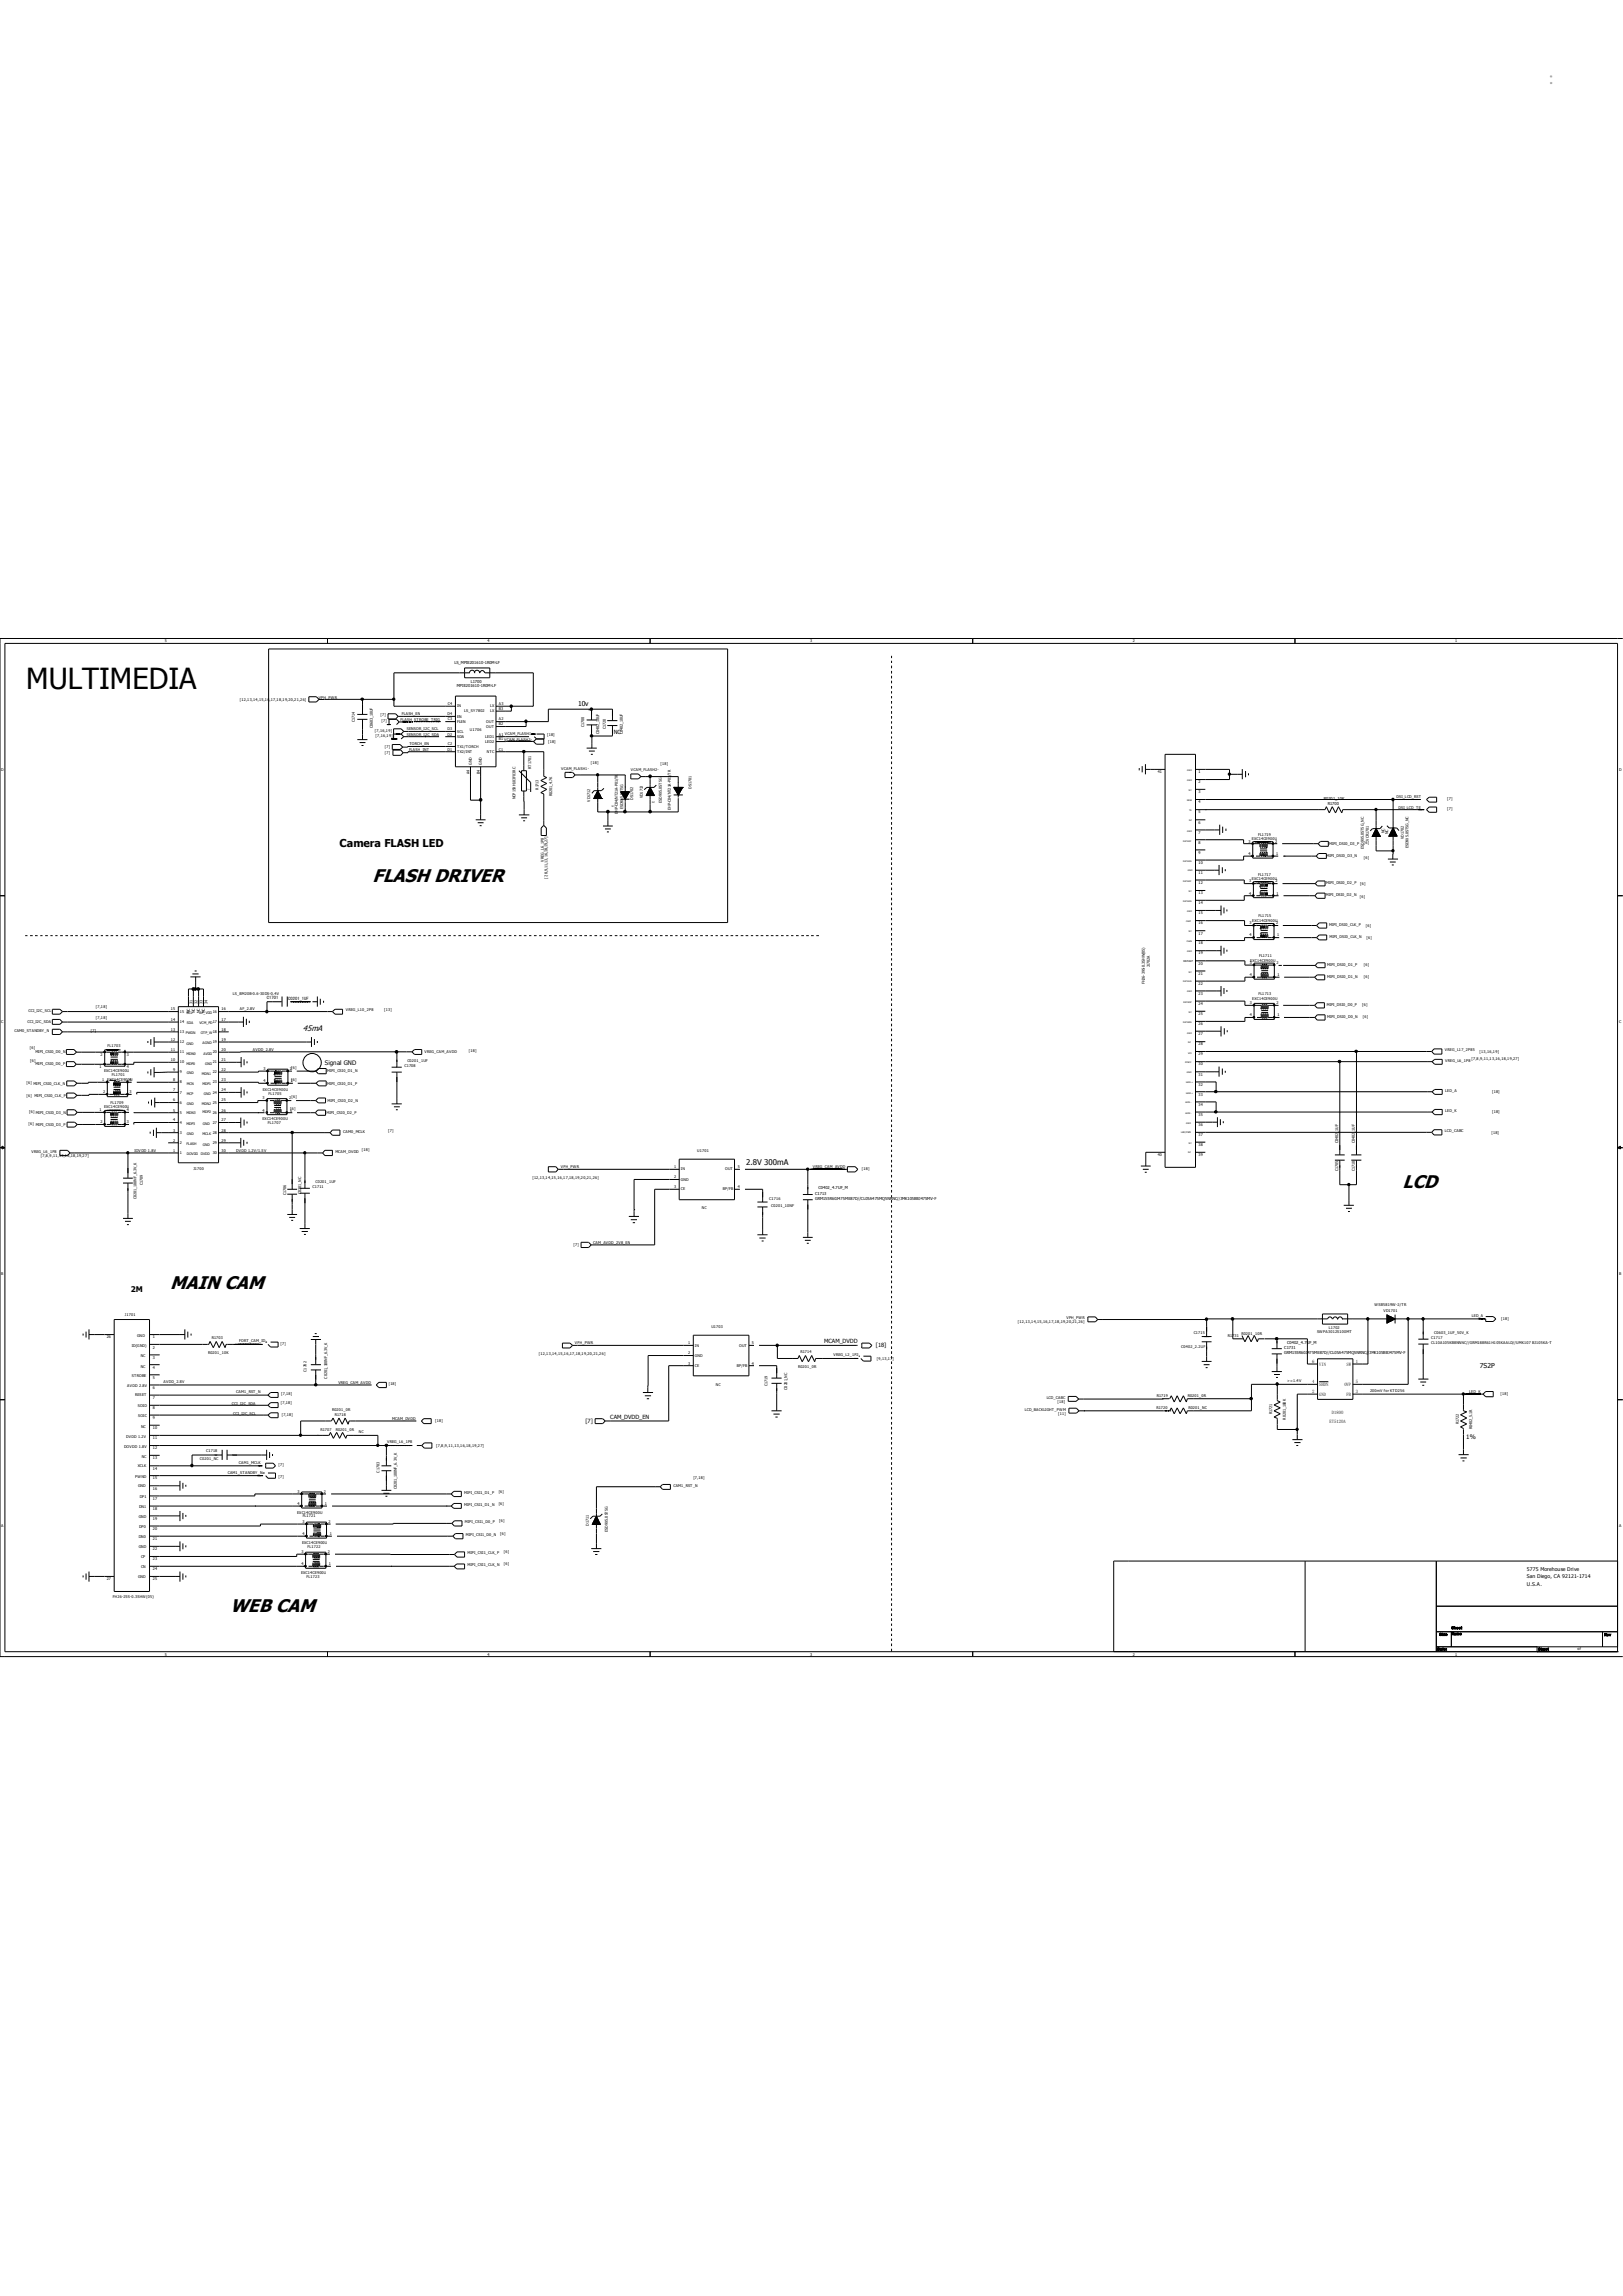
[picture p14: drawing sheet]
<svg xmlns="http://www.w3.org/2000/svg" width="210mm" height="297mm" viewBox="0 0 210 297" stroke-linecap="round" stroke-linejoin="round" font-family="sans-serif">
<defs><g id="words">
<text font-size="3.8" x="3.4" y="89.1">MULTIMEDIA</text>
<g font-size="2.4">
<text x="48.2" y="114">FLASH DRIVER</text>
<text x="181.5" y="153.7">LCD</text>
<text x="22" y="166.7">MAIN CAM</text>
<text x="29.8" y="208.5">WEB CAM</text>
</g>
<text font-size="1.8" fill="#666" x="200.3" y="10.9">：</text>
<text font-size="1.4" x="43.9" y="109.5">Camera FLASH LED</text>
<g font-size="1">
<text x="39.2" y="133.3">45mA</text>
<text x="96.6" y="150.8">2.8V 300mA</text>
<text x="16.9" y="167.2">2M</text>
</g>
<g font-size=".9">
<text x="74.8" y="91.3">10v</text>
<text x="191.5" y="177">7S2P</text>
</g>
<g font-size=".8">
<text x="42" y="137.8">Signal GND</text>
<text x="189.7" y="186.1">1%</text>
</g>
<g font-size=".7">
<text x="79.4" y="94.9">NC</text>
<text x="106.6" y="173.7">MCAM_DVDD</text>
<text x="113.3" y="174.3">[18]</text>
<text x="75.7" y="184.1">[7]</text>
<text x="79" y="183.5">CAM_DVDD_EN</text>
<text x="197.6" y="203.2">5775 Morehouse Drive</text>
<text x="197.6" y="204.1">San Diego, CA 92121-1714</text>
<text x="197.6" y="205.1">U.S.A.</text>
</g>
<g font-size=".6">
<text x="34.5" y="129.3">C1701</text>
<text x="37.3" y="129.3">C0201_1UF</text>
<text x="169.8" y="176.3">6</text>
<text x="169.8" y="178.9">4</text>
<text x="170.7" y="176.7">VIN</text>
<text x="170.7" y="179.3">SHDN</text>
<text x="173.9" y="179.3">OVP</text>
<text x="174.2" y="176.7">SW</text>
<text x="175.4" y="176.3">1</text>
<text x="175.4" y="178.9">5</text>
<text x="169.8" y="180.2">2</text>
<text x="170.7" y="180.6">GND</text>
<text x="172" y="184.1">ET5120A</text>
<text x="172.3" y="183">D1800</text>
<text x="174.2" y="180.6">FB</text>
<text x="175.4" y="180.2">3</text>
</g>
<g font-size=".5">
<text x="21.3" y="83.1">5</text>
<text x="63.1" y="83.1">4</text>
<text x="104.8" y="83.1">3</text>
<text x="146.6" y="83.1">2</text>
<text x="188.3" y="83.1">1</text>
<text x="58.8" y="85.8">LS_MPIE201610-1R0M-LF</text>
<text x="59.1" y="88.9">MPIE201610-1R0M-LF</text>
<text x="60.9" y="88.3">L1700</text>
<text x="31" y="90.7">[12,13,14,15,16</text>
<text x="34.9" y="90.7">,17,18,19,20,21,26]</text>
<text x="41.2" y="90.4">VPH_PWR</text>
<text x="45.9" y="93.4" transform="rotate(-90 45.9 93.4)">C1714</text>
<text x="48.2" y="94.2" transform="rotate(-90 48.2 94.2)">C0603_10UF</text>
<text x="48.5" y="94.6">[7,16,19]</text>
<text x="48.6" y="95.4">[7,16,19]</text>
<text x="49.2" y="92.6">[7]</text>
<text x="49.4" y="93.4">[7]</text>
<text x="51.8" y="93.3">FLASH_STROBE_TRIG</text>
<text x="52" y="92.4">FLASH_EN</text>
<text x="52.6" y="95.2">SENSOR_I2C_SDA</text>
<text x="52.6" y="94.5">SENSOR_I2C_SCL</text>
<text x="57.9" y="92.5">D4</text>
<text x="57.9" y="94.5">D3</text>
<text x="57.9" y="95.1">D2</text>
<text x="58" y="91.2">C4</text>
<text x="58" y="93.2">C3</text>
<text x="59.1" y="91.5">IN</text>
<text x="59.1" y="92.8">EN</text>
<text x="59.1" y="93.5">FLEN</text>
<text x="59.1" y="94.8">SCL</text>
<text x="59.1" y="95.4">SDA</text>
<text x="60.1" y="92.1">LS_SY7802</text>
<text x="60.8" y="94.6">U1706</text>
<text x="62.8" y="95.4">LED1</text>
<text x="62.9" y="93.5">OUT</text>
<text x="62.9" y="94.1">OUT</text>
<text x="63.4" y="91.5">LX</text>
<text x="63.4" y="92.1">LX</text>
<text x="64.6" y="91.2">A3</text>
<text x="64.6" y="93.2">A2</text>
<text x="64.6" y="95.1">A1 VCAM_FLASH1-</text>
<text x="64.6" y="95.8">B1 VCAM_FLASH2-</text>
<text x="64.6" y="91.8">B3</text>
<text x="64.6" y="93.8">B2</text>
<text x="70.8" y="95.2">[18]</text>
<text x="75.6" y="94.1" transform="rotate(-90 75.6 94.1)">C1700</text>
<text x="77.5" y="95" transform="rotate(-90 77.5 95)">C0402_10UF</text>
<text x="78.4" y="94.3" transform="rotate(-90 78.4 94.3)">C1720</text>
<text x="80.6" y="95" transform="rotate(-90 80.6 95)">C0402_10UF</text>
<text x=".2" y="99.7">D</text>
<text x="49.8" y="96.8">[7]</text>
<text x="49.8" y="97.5">[7]</text>
<text x="52.9" y="97.1">FLASH_INT</text>
<text x="53" y="96.4">TORCH_EN</text>
<text x="57.9" y="97.1">D1</text>
<text x="58" y="96.4">C2</text>
<text x="59.1" y="96.7">TX1/TORCH</text>
<text x="59.1" y="97.4">TX2/INT</text>
<text x="60.8" y="100.1" transform="rotate(-90 60.8 100.1)">A4</text>
<text x="61.1" y="99" transform="rotate(-90 61.1 99)">GND</text>
<text x="62.1" y="100.1" transform="rotate(-90 62.1 100.1)">B4</text>
<text x="62.4" y="99" transform="rotate(-90 62.4 99)">GND</text>
<text x="62.8" y="96.1">LED2</text>
<text x="63" y="97.4">NTC</text>
<text x="64.6" y="97.1">C1</text>
<text x="68.7" y="99.5" transform="rotate(-90 68.7 99.5)">RT1701</text>
<text x="70.9" y="96.1">[18]</text>
<text x="72.6" y="99.5">VCAM_FLASH1-</text>
<text x="76.5" y="98.8">[18]</text>
<text x="81.6" y="99.7">VCAM_FLASH2-</text>
<text x="85.5" y="99">[18]</text>
<text x="149.8" y="100">41</text>
<text x="155.1" y="100">1</text>
<text x="155.1" y="101.3">2</text>
<text x="209.5" y="99.7">D</text>
<text x="66.7" y="103.4" transform="rotate(-90 66.7 103.4)">NCP15XH103F03RC</text>
<text x="69.7" y="102.2" transform="rotate(-90 69.7 102.2)">R1713</text>
<text x="71.5" y="103" transform="rotate(-90 71.5 103)">R0201_4.7K</text>
<text x="76.4" y="103.7" transform="rotate(-90 76.4 103.7)">VD1712</text>
<text x="79.9" y="105.3" transform="rotate(-90 79.9 105.3)">EHP-C04/NT21A-P01/TR</text>
<text x="80.6" y="104.7" transform="rotate(-90 80.6 104.7)">ESD9X5.0ST5G</text>
<text x="81.9" y="103.4" transform="rotate(-90 81.9 103.4)">DS1702</text>
<text x="83.2" y="103.3" transform="rotate(-90 83.2 103.3)">VD1713</text>
<text x="85.6" y="103.9" transform="rotate(-90 85.6 103.9)">ESD9X5.0ST5G</text>
<text x="86.8" y="104.8" transform="rotate(-90 86.8 104.8)">EHP-C04/NT21A-P01/TR</text>
<text x="89.5" y="102" transform="rotate(-90 89.5 102)">DS1701</text>
<text x="155.1" y="102.6">3</text>
<text x="155.1" y="103.9">4</text>
<text x="155.1" y="105.2">5</text>
<text x="155.1" y="106.5">6</text>
<text x="155.1" y="107.8">7</text>
<text x="171.3" y="103.5">R0201_10K</text>
<text x="171.8" y="104.1">R1700</text>
<text x="179.1" y="107.8" transform="rotate(-90 179.1 107.8)">NC</text>
<text x="179.6" y="107.9" transform="rotate(-90 179.6 107.9)">NC</text>
<text x="180.7" y="103.3">DSI_LCD_RST</text>
<text x="181" y="104.6">DSI_LCD_TE</text>
<text x="187.3" y="103.5">[7]</text>
<text x="187.3" y="104.8">[7]</text>
<text x="70.4" y="111.4" transform="rotate(-90 70.4 111.4)">VREG_L6_1P8</text>
<text x="70.8" y="113.7" transform="rotate(-90 70.8 113.7)">[7,8,9,11,13,16,18,19,27]</text>
<text x="155.1" y="109.1">8</text>
<text x="155.1" y="110.4">9</text>
<text x="155.1" y="111.7">10</text>
<text x="155.1" y="113.1">11</text>
<text x="161.6" y="109">3</text>
<text x="161.6" y="110.6">4</text>
<text x="162" y="108.7">EXC14CE900U</text>
<text x="162" y="113.9">EXC14CE900U</text>
<text x="162.8" y="108.1">FL1719</text>
<text x="162.8" y="113.3">FL1717</text>
<text x="165" y="109">2</text>
<text x="165.1" y="110.6">1</text>
<text x="171.6" y="110.9">MIPI_DSI0_D3_N</text>
<text x="172" y="109.2">MIPI_DSI0_D3_P</text>
<text x="176.5" y="109.8" transform="rotate(-90 176.5 109.8)">ESD9X5.0ST5G_NC</text>
<text x="176.5" y="109.2">[6]</text>
<text x="176.5" y="111.1">[6]</text>
<text x="177.1" y="108.7" transform="rotate(-90 177.1 108.7)">VCR1701</text>
<text x="181.6" y="108.5" transform="rotate(-90 181.6 108.5)">VD1702</text>
<text x="182.3" y="109.7" transform="rotate(-90 182.3 109.7)">ESD9X5.0ST5G_NC</text>
<text x="155.1" y="114.3">12</text>
<text x="155.1" y="115.7">13</text>
<text x="155.1" y="116.9">14</text>
<text x="155.1" y="118.3">15</text>
<text x="155.1" y="119.6">16</text>
<text x="161.6" y="114.2">3</text>
<text x="161.6" y="115.7">4</text>
<text x="161.7" y="119.6">3</text>
<text x="162" y="119.3">EXC14CE900U</text>
<text x="162.8" y="118.7">FL1715</text>
<text x="165" y="114.2">2</text>
<text x="165.1" y="119.6">2</text>
<text x="165.2" y="115.7">1</text>
<text x="171.6" y="115.9">MIPI_DSI0_D2_N</text>
<text x="171.6" y="114.4">MIPI_DSI0_D2_P</text>
<text x="172" y="119.8">MIPI_DSI0_CLK_P</text>
<text x="176" y="116.1">[6]</text>
<text x="176" y="114.4">[6]</text>
<text x="176.7" y="119.9">[6]</text>
<text x="148.8" y="125.1" transform="rotate(-90 148.8 125.1)">J1702A</text>
<text x="155.1" y="120.9">17</text>
<text x="155.1" y="122.2">18</text>
<text x="155.1" y="123.5">19</text>
<text x="155.1" y="124.8">20</text>
<text x="161.7" y="121.1">4</text>
<text x="161.7" y="124.7">3</text>
<text x="161.8" y="124.4">EXC14CE900U</text>
<text x="162.9" y="123.8">FL1711</text>
<text x="165.2" y="124.7">2</text>
<text x="165.2" y="121.1">1</text>
<text x="171.7" y="124.9">MIPI_DSI0_D1_P</text>
<text x="172" y="121.3">MIPI_DSI0_CLK_N</text>
<text x="176.5" y="124.9">[6]</text>
<text x="176.8" y="121.4">[6]</text>
<text x="3.7" y="131">CCI_I2C_SCL</text>
<text x="12.4" y="131.8">[7,18]</text>
<text x="12.4" y="130.5">[7,18]</text>
<text x="22.1" y="130.7">15</text>
<text x="23.3" y="131">15</text>
<text x="24.1" y="131.2">SCL</text>
<text x="24.6" y="131" transform="rotate(-90 24.6 131)">NC</text>
<text x="24.9" y="129.8" transform="rotate(-90 24.9 129.8)">31</text>
<text x="25.2" y="131" transform="rotate(-90 25.2 131)">NC</text>
<text x="25.6" y="129.8" transform="rotate(-90 25.6 129.8)">32</text>
<text x="25.8" y="131.2">AF_VDD</text>
<text x="25.9" y="131" transform="rotate(-90 25.9 131)">NC</text>
<text x="26.2" y="129.8" transform="rotate(-90 26.2 129.8)">33</text>
<text x="26.5" y="131" transform="rotate(-90 26.5 131)">NC</text>
<text x="26.8" y="129.8" transform="rotate(-90 26.8 129.8)">34</text>
<text x="27.5" y="131">16</text>
<text x="28.7" y="130.7">16</text>
<text x="30.1" y="128.8">LS_BM20B-0.6-30DS-0.4V</text>
<text x="31" y="130.7">AF_2.8V</text>
<text x="44.8" y="130.8">VREG_L10_2P8</text>
<text x="49.7" y="130.8">[13]</text>
<text x="148.1" y="127.3" transform="rotate(-90 148.1 127.3)">FH26-39S-0.3SHW(05)</text>
<text x="155.1" y="126.1">21</text>
<text x="155.1" y="127.4">22</text>
<text x="155.1" y="128.7">23</text>
<text x="155.1" y="130">24</text>
<text x="155.1" y="131.3">25</text>
<text x="161.7" y="126.3">4</text>
<text x="161.7" y="129.9">3</text>
<text x="161.7" y="131.5">4</text>
<text x="162" y="129.3">EXC14CE900U</text>
<text x="162.8" y="128.7">FL1713</text>
<text x="165.2" y="129.9">2</text>
<text x="165.3" y="126.3">1</text>
<text x="165.3" y="131.5">1</text>
<text x="171.7" y="130.2">MIPI_DSI0_D0_P</text>
<text x="171.7" y="126.5">MIPI_DSI0_D1_N</text>
<text x="171.7" y="131.7">MIPI_DSI0_D0_N</text>
<text x="176.3" y="130.2">[6]</text>
<text x="176.3" y="131.7">[6]</text>
<text x="176.5" y="126.6">[6]</text>
<text x=".2" y="132.3">C</text>
<text x="1.9" y="133.5">CAM0_STANDBY_N</text>
<text x="3.6" y="132.3">CCI_I2C_SDA</text>
<text x="3.9" y="135.7">[6]</text>
<text x="3.9" y="137.3">[6]</text>
<text x="4.6" y="136.2">MIPI_CSI0_D0_N</text>
<text x="4.6" y="137.8">MIPI_CSI0_D0_P</text>
<text x="11.8" y="133.5">[7]</text>
<text x="13" y="136.6">2</text>
<text x="13.9" y="135.5">FL1703</text>
<text x="16.4" y="136.6">3</text>
<text x="22.1" y="137.3">10</text>
<text x="22.1" y="135.9">11</text>
<text x="22.1" y="134.6">12</text>
<text x="22.1" y="133.3">13</text>
<text x="22.1" y="132">14</text>
<text x="23.3" y="137.6">10</text>
<text x="23.3" y="136.3">11</text>
<text x="23.3" y="134.9">12</text>
<text x="23.3" y="133.6">13</text>
<text x="23.3" y="132.4">14</text>
<text x="24" y="133.8">PWDN</text>
<text x="24.1" y="135.2">GND</text>
<text x="24.1" y="137.7">MDP0</text>
<text x="24.1" y="136.4">MDN0</text>
<text x="24.2" y="132.5">SDA</text>
<text x="25.8" y="132.5">VCM_PD</text>
<text x="26" y="133.8">OTP_W</text>
<text x="26.2" y="135.1">AGND</text>
<text x="26.3" y="136.4">AVDD</text>
<text x="26.5" y="137.7">GND</text>
<text x="27.5" y="134.9">19</text>
<text x="27.5" y="136.3">20</text>
<text x="27.5" y="137.6">21</text>
<text x="27.5" y="132.4">17</text>
<text x="27.5" y="133.6">18</text>
<text x="28.7" y="134.6">19</text>
<text x="28.7" y="135.9">20</text>
<text x="28.7" y="137.3">21</text>
<text x="28.7" y="132">17</text>
<text x="28.7" y="133.3">18</text>
<text x="32.7" y="136">AVDD_2.8V</text>
<text x="52.7" y="137.4">C0201_1UF</text>
<text x="54.9" y="136.2">VREG_CAM_AVDD</text>
<text x="60.7" y="136.1">[18]</text>
<text x="155.1" y="132.6">26</text>
<text x="155.1" y="133.9">27</text>
<text x="155.1" y="135.2">28</text>
<text x="155.1" y="136.5">29</text>
<text x="155.1" y="137.8">30</text>
<text x="187" y="136">VREG_L17_2P85</text>
<text x="187" y="137.3">VREG_L6_1P8</text>
<text x="190.4" y="137.1">[7,8,9,11,13,16,18,19,27]</text>
<text x="191.5" y="136.2">[13,16,19]</text>
<text x="209.5" y="132.3">C</text>
<text x="3.4" y="140.3">[6] MIPI_CSI0_CLK_N</text>
<text x="3.4" y="141.8">[6] MIPI_CSI0_CLK_P</text>
<text x="12.9" y="143.7">1</text>
<text x="12.9" y="138.2">1</text>
<text x="13.2" y="139.9">1</text>
<text x="13.3" y="141.4">2</text>
<text x="13.5" y="143.3">EXC14CE900U</text>
<text x="13.5" y="138.6">EXC14CE900U</text>
<text x="13.9" y="139.8">EXC14CE900U</text>
<text x="14.3" y="142.8">FL1709</text>
<text x="14.5" y="139.1">FL1701</text>
<text x="16.4" y="143.7">4</text>
<text x="16.4" y="138.2">4</text>
<text x="16.8" y="141.4">3</text>
<text x="16.8" y="139.9">4</text>
<text x="22.4" y="143.8">5</text>
<text x="22.4" y="142.5">6</text>
<text x="22.4" y="141.2">7</text>
<text x="22.4" y="139.9">8</text>
<text x="22.4" y="138.5">9</text>
<text x="23.3" y="142.8">6</text>
<text x="23.3" y="141.5">7</text>
<text x="23.3" y="140.1">8</text>
<text x="23.3" y="138.8">9</text>
<text x="24.2" y="138.9">GND</text>
<text x="24.2" y="142.9">GND</text>
<text x="24.2" y="141.6">MCP</text>
<text x="24.2" y="140.3">MCN</text>
<text x="26.1" y="139">MDN1</text>
<text x="26.1" y="143">MDN2</text>
<text x="26.2" y="140.3">MDP1</text>
<text x="26.4" y="141.6">GND</text>
<text x="27.5" y="138.8">22</text>
<text x="27.5" y="140.1">23</text>
<text x="27.5" y="141.5">24</text>
<text x="27.5" y="142.8">25</text>
<text x="28.7" y="138.5">22</text>
<text x="28.7" y="139.9">23</text>
<text x="28.7" y="141.2">24</text>
<text x="28.7" y="142.5">25</text>
<text x="28.7" y="143.8">26</text>
<text x="34" y="142.2">3</text>
<text x="34" y="143.8">4</text>
<text x="34" y="141.1">EXC14CE900U</text>
<text x="34.1" y="138.4">3</text>
<text x="34.1" y="140">4</text>
<text x="34.8" y="141.6">FL1705</text>
<text x="37.4" y="142.2">2</text>
<text x="37.5" y="138.4">2</text>
<text x="37.6" y="143.8">1</text>
<text x="37.6" y="143.6">[6]</text>
<text x="37.6" y="140">1</text>
<text x="37.7" y="138.2">[6]</text>
<text x="37.7" y="139.8">[6]</text>
<text x="37.7" y="142.1">[6]</text>
<text x="42.3" y="138.7">MIPI_CSI0_D1_N</text>
<text x="42.3" y="140.3">MIPI_CSI0_D1_P</text>
<text x="42.4" y="142.5">MIPI_CSI0_D2_N</text>
<text x="52.3" y="138.1">C1708</text>
<text x="155.1" y="139.1">31</text>
<text x="155.1" y="140.4">32</text>
<text x="155.1" y="141.8">33</text>
<text x="155.1" y="143">34</text>
<text x="187" y="143.8">LED_K</text>
<text x="187" y="141.2">LED_A</text>
<text x="193.1" y="141.4">[18]</text>
<text x="3.7" y="145.5">[6]</text>
<text x="3.8" y="144">[6] MIPI_CSI0_D3_N</text>
<text x="4.1" y="149.1">VREG_L6_1P8</text>
<text x="4.6" y="145.7">MIPI_CSI0_D3_P</text>
<text x="5.3" y="149.7">[7,8,9,11,13,16,18,19,27]</text>
<text x="13" y="145.3">2</text>
<text x="16.4" y="145.3">3</text>
<text x="17.4" y="149">IOVDD 1.8V</text>
<text x="22.4" y="147.7">2</text>
<text x="22.4" y="146.4">3</text>
<text x="22.4" y="145.1">4</text>
<text x="22.4" y="149">1</text>
<text x="23.3" y="148">2</text>
<text x="23.3" y="146.7">3</text>
<text x="23.3" y="145.4">4</text>
<text x="23.3" y="144.1">5</text>
<text x="23.3" y="149.3">1</text>
<text x="24.1" y="144.2">MDN3</text>
<text x="24.1" y="145.5">MDP3</text>
<text x="24.1" y="148.1">FLASH</text>
<text x="24.2" y="149.4">DOVDD</text>
<text x="24.2" y="146.9">GND</text>
<text x="26" y="149.4">DVDD</text>
<text x="26.2" y="144">MDP2</text>
<text x="26.2" y="146.8">MCLK 28</text>
<text x="26.2" y="145.5">GND</text>
<text x="26.2" y="148.2">GND</text>
<text x="27.5" y="144.1">26</text>
<text x="27.5" y="145.4">27</text>
<text x="27.5" y="148">29</text>
<text x="27.5" y="149.3">30</text>
<text x="28.7" y="145.1">27</text>
<text x="28.7" y="146.4">28</text>
<text x="28.7" y="147.7">29</text>
<text x="28.7" y="149">30</text>
<text x="30.6" y="149">DVDD 1.2V/1.5V</text>
<text x="34" y="144.9">EXC14CE900U</text>
<text x="34.7" y="145.4">FL1707</text>
<text x="42.3" y="144.1">MIPI_CSI0_D2_P</text>
<text x="43.4" y="149.1">MCAM_DVDD</text>
<text x="44.4" y="146.5">CAM0_MCLK</text>
<text x="46.8" y="148.9">[18]</text>
<text x="50.2" y="146.4">[7]</text>
<text x="90.2" y="149">U1701</text>
<text x="149.8" y="149.6">40</text>
<text x="155.1" y="144.3">35</text>
<text x="155.1" y="145.7">36</text>
<text x="155.1" y="147">37</text>
<text x="155.1" y="148.2">38</text>
<text x="155.1" y="149.6">39</text>
<text x="173.2" y="147.9" transform="rotate(-90 173.2 147.9)">C0402_1UF</text>
<text x="175.3" y="147.9" transform="rotate(-90 175.3 147.9)">C0402_1UF</text>
<text x="187" y="146.5">LCD_CABC</text>
<text x="193" y="146.6">[18]</text>
<text x="193.1" y="144">[18]</text>
<text x="17.7" y="155.1" transform="rotate(-90 17.7 155.1)">C0201_100NF_6.3V_K</text>
<text x="18.5" y="153.3" transform="rotate(-90 18.5 153.3)">C1709</text>
<text x="25" y="151.3">J1700</text>
<text x="37" y="154.6" transform="rotate(-90 37 154.6)">C1706</text>
<text x="39" y="154.5" transform="rotate(-90 39 154.5)">C0201_NC</text>
<text x="40.4" y="153.7">C1711</text>
<text x="40.8" y="153">C0201_1UF</text>
<text x="68.9" y="152.5">[12,13,14,15,16,17,18,19,20,21,26]</text>
<text x="72.6" y="151.1">VPH_PWR</text>
<text x="87.2" y="151.1">1</text>
<text x="87.2" y="152.4">2</text>
<text x="87.2" y="153.7">3</text>
<text x="88.1" y="151.4">IN</text>
<text x="88.1" y="152.7">GND</text>
<text x="88.1" y="154">CE</text>
<text x="93.5" y="154">BP/FB</text>
<text x="93.8" y="151.4">OUT</text>
<text x="95.5" y="153.7">4</text>
<text x="95.5" y="151.1">5</text>
<text x="99.5" y="155.2">C1716</text>
<text x="105.2" y="151.1">VREG_CAM_AVDD</text>
<text x="105.5" y="154.6">C1713</text>
<text x="105.5" y="155.2">GRM155R60J475ME87D//CL05A475MQ5NRNC//JMK105BBJ475MV-F</text>
<text x="105.9" y="153.9">C0402_4.7UF_M</text>
<text x="111.5" y="151.4">[18]</text>
<text x="173.2" y="151.5" transform="rotate(-90 173.2 151.5)">C1705</text>
<text x="175.3" y="151.5" transform="rotate(-90 175.3 151.5)">C1710</text>
<text x="74.2" y="161.2">[7]</text>
<text x="76.8" y="160.9">CAM_AVDD_2V8_EN</text>
<text x="90.8" y="156.4">NC</text>
<text x="99.8" y="156.2">C0201_10NF</text>
<text x=".2" y="164.9">B</text>
<text x="209.5" y="164.9">B</text>
<text x="13.8" y="173.1">26</text>
<text x="16.2" y="170.3">J1701</text>
<text x="17.7" y="173">GND</text>
<text x="19.8" y="173.1">1</text>
<text x="27.4" y="173.3">R1703</text>
<text x="30.9" y="173.6">FORT_CAM_ID</text>
<text x="36.3" y="173.9">[7]</text>
<text x="74.4" y="173.9">VPH_PWR</text>
<text x="89" y="173.9">1</text>
<text x="92" y="171.7">U1703</text>
<text x="97.3" y="173.9">5</text>
<text x="131.7" y="171.2">[12,13,14,15,16,17,18,19,20,21,26]</text>
<text x="138" y="170.7">VPH_PWR</text>
<text x="154.4" y="172.6">C1715</text>
<text x="158.9" y="172.9">R1731</text>
<text x="160.6" y="172.7">R0201_10R</text>
<text x="166.6" y="173.8">C0402_4.7UF_M</text>
<text x="170.4" y="172.5">SWPA3012S100MT</text>
<text x="171.9" y="171.9">L1702</text>
<text x="177.9" y="169">WSB5819W-2/TR</text>
<text x="179" y="169.7">VD1701</text>
<text x="185.2" y="173.3">C1717</text>
<text x="185.2" y="173.8">CL10A105KB8NNNC//GRM188R61H105KAALD//UMK107 BJ105KA-T</text>
<text x="185.6" y="172.6">C0603_1UF_50V_K</text>
<text x="190.4" y="170.4">LED_A</text>
<text x="194.2" y="170.7">[18]</text>
<text x="16.5" y="179.4">AVDD 2.8V</text>
<text x="17.1" y="174.2">ID(GND)</text>
<text x="17.1" y="178.2">STROBE</text>
<text x="18.2" y="175.6">NC</text>
<text x="18.2" y="176.9">NC</text>
<text x="19.8" y="174.4">2</text>
<text x="19.8" y="175.8">3</text>
<text x="19.8" y="177">4</text>
<text x="19.8" y="178.3">5</text>
<text x="19.8" y="179.6">6</text>
<text x="21.2" y="178.9">AVDD_2.8V</text>
<text x="26.9" y="175.2">R0201_10K</text>
<text x="39.7" y="177.4" transform="rotate(-90 39.7 177.4)">C1702</text>
<text x="42.3" y="178.3" transform="rotate(-90 42.3 178.3)">C0201_100NF_6.3V_K</text>
<text x="43.8" y="179">VREG_CAM_AVDD</text>
<text x="50.3" y="179.1">[18]</text>
<text x="69.7" y="175.2">[12,13,14,15,16,17,18,19,20,21,26]</text>
<text x="89" y="175.2">2</text>
<text x="89" y="176.5">3</text>
<text x="89.9" y="174.2">IN</text>
<text x="89.9" y="175.5">GND</text>
<text x="89.9" y="176.8">CE</text>
<text x="92.6" y="179.2">NC</text>
<text x="95.3" y="176.8">BP/FB</text>
<text x="95.6" y="174.2">OUT</text>
<text x="97.3" y="176.5">4</text>
<text x="99.3" y="179.3" transform="rotate(-90 99.3 179.3)">C1719</text>
<text x="101.9" y="179.8" transform="rotate(-90 101.9 179.8)">C0201_NC</text>
<text x="103.3" y="176.9">R0201_0R</text>
<text x="103.6" y="175">R1714</text>
<text x="107.8" y="175.5">VREG_L2_1P2</text>
<text x="113.5" y="175.9">[9,13,17]</text>
<text x="152.8" y="174.4">C0402_2.2UF</text>
<text x="166.2" y="174.6">C1731</text>
<text x="166.2" y="175.1">GRM155R60J475ME87D//CL05A475MQ5NRNC//JMK105BBJ475MV-F</text>
<text x="166.6" y="178.8">&gt;=1.4V</text>
<text x="16.3" y="186">DVDD 1.2V</text>
<text x="17.5" y="180.6">RESET</text>
<text x="17.8" y="182">SOID</text>
<text x="17.9" y="183.3">SOIC</text>
<text x="18.2" y="184.7">NC</text>
<text x="19.8" y="181">7</text>
<text x="19.8" y="182.3">8</text>
<text x="19.8" y="183.5">9</text>
<text x="19.8" y="184.9">10</text>
<text x="30" y="181.7">CCI_I2C_SDA</text>
<text x="30.2" y="183">CCI_I2C_SCL</text>
<text x="30.6" y="180.2">CAM1_RST_N</text>
<text x="36.3" y="181.6">[7,18]</text>
<text x="36.4" y="180.5">[7,18]</text>
<text x="36.5" y="183.2">[7,18]</text>
<text x="41.4" y="185.2">R1707</text>
<text x="43" y="182.5">R0201_0R</text>
<text x="43.3" y="183.2">R1718</text>
<text x="43.4" y="185.2">R0201_0R</text>
<text x="46.4" y="185.3">NC</text>
<text x="50.8" y="183.6">MCAM_DVDD</text>
<text x="56.3" y="183.9">[18]</text>
<text x="132.6" y="182.5">LCD_BACKLIGHT_PWM</text>
<text x="135.4" y="181">LCD_CABC</text>
<text x="136.8" y="181.5">[18]</text>
<text x="136.9" y="183">[11]</text>
<text x="149.6" y="182.3">R1720</text>
<text x="149.7" y="180.8">R1719</text>
<text x="153.7" y="180.8">R0201_0R</text>
<text x="153.8" y="182.3">R0201_NC</text>
<text x="164.6" y="183" transform="rotate(-90 164.6 183)">R1721</text>
<text x="166.4" y="183.6" transform="rotate(-90 166.4 183.6)">R0201_100K</text>
<text x="177.3" y="180.1">200mV for KTD256</text>
<text x="188.7" y="184.3" transform="rotate(-90 188.7 184.3)">R1722</text>
<text x="190.1" y="180.2">LED_K</text>
<text x="190.5" y="184.9" transform="rotate(-90 190.5 184.9)">R0402_5.1R</text>
<text x="194.2" y="180.5">[18]</text>
<text x="16" y="187.3">DOVDD 1.8V</text>
<text x="17.5" y="191.1">PWND</text>
<text x="17.8" y="189.8">XCLK</text>
<text x="18.3" y="188.5">NC</text>
<text x="19.8" y="186.2">11</text>
<text x="19.8" y="187.5">12</text>
<text x="19.8" y="188.8">13</text>
<text x="19.8" y="190.1">14</text>
<text x="19.8" y="191.4">15</text>
<text x="25.9" y="188.9">C0201_NC</text>
<text x="26.7" y="187.8">C1718</text>
<text x="29.5" y="190.7">CAM1_STANDBY_N</text>
<text x="30.9" y="189.4">CAM1_MCLK</text>
<text x="36" y="189.7">[7]</text>
<text x="36" y="191.1">[7]</text>
<text x="49.1" y="190.5" transform="rotate(-90 49.1 190.5)">C1703</text>
<text x="50.1" y="186.7">VREG_L6_1P8</text>
<text x="56.4" y="187.1">[7,8,9,11,13,16,18,19,27]</text>
<text x="89.7" y="191.3">[7,18]</text>
<text x=".2" y="197.5">A</text>
<text x="17.9" y="192.4">GND</text>
<text x="18" y="196.4">GND</text>
<text x="18" y="195.1">DN1</text>
<text x="18" y="197.6">DP0</text>
<text x="18.1" y="193.8">DP1</text>
<text x="19.8" y="192.7">16</text>
<text x="19.8" y="194">17</text>
<text x="19.8" y="195.3">18</text>
<text x="19.8" y="196.6">19</text>
<text x="19.8" y="197.9">20</text>
<text x="38.4" y="195.8">EXC14CE900U</text>
<text x="38.5" y="193.1">3</text>
<text x="38.5" y="194.7">4</text>
<text x="39.1" y="197">3</text>
<text x="39.2" y="196.3">FL1721</text>
<text x="41.9" y="193.1">2</text>
<text x="42" y="194.7">1</text>
<text x="42.5" y="197">2</text>
<text x="51.4" y="192.6" transform="rotate(-90 51.4 192.6)">C0201_100NF_6.3V_K</text>
<text x="60.1" y="193.2">MIPI_CSI1_D1_P</text>
<text x="60.1" y="194.8">MIPI_CSI1_D1_N</text>
<text x="60.2" y="197.1">MIPI_CSI1_D0_P</text>
<text x="64.5" y="193.1">[6]</text>
<text x="64.5" y="194.7">[6]</text>
<text x="64.6" y="196.9">[6]</text>
<text x="76.2" y="197.4" transform="rotate(-90 76.2 197.4)">D1711</text>
<text x="87.1" y="192.3">CAM1_RST_N</text>
<text x="209.5" y="197.5">A</text>
<text x="18" y="199">DN0</text>
<text x="18" y="200.3">GND</text>
<text x="18.2" y="201.6">CP</text>
<text x="18.2" y="202.8">CN</text>
<text x="19.8" y="199.2">21</text>
<text x="19.8" y="200.5">22</text>
<text x="19.8" y="201.8">23</text>
<text x="19.8" y="203.1">24</text>
<text x="39" y="203.6">EXC14CE900U</text>
<text x="39" y="200.9">3</text>
<text x="39" y="202.5">4</text>
<text x="39.1" y="199.7">EXC14CE900U</text>
<text x="39.1" y="198.6">4</text>
<text x="39.8" y="200.2">FL1722</text>
<text x="42.4" y="200.9">2</text>
<text x="42.5" y="202.5">1</text>
<text x="42.7" y="198.6">1</text>
<text x="60.3" y="198.7">MIPI_CSI1_D0_N</text>
<text x="60.5" y="201.1">MIPI_CSI1_CLK_P</text>
<text x="60.5" y="202.6">MIPI_CSI1_CLK_N</text>
<text x="64.7" y="198.6">[6]</text>
<text x="65.2" y="200.9">[6]</text>
<text x="65.2" y="202.5">[6]</text>
<text x="78.7" y="198.2" transform="rotate(-90 78.7 198.2)">ESD9X5.0ST5G</text>
<text x="13.8" y="204.4">27</text>
<text x="14.6" y="206.7">FH26-25S-0.3SHW(05)</text>
<text x="17.9" y="204.1">GND</text>
<text x="19.8" y="204.4">25</text>
<text x="39.7" y="204.1">FL1723</text>
<text x="21.3" y="214.2">5</text>
<text x="63.1" y="214.2">4</text>
<text x="104.8" y="214.2">3</text>
<text x="146.6" y="214.2">2</text>
<text x="188.3" y="214.2">1</text>
<text x="204.1" y="213.5">of</text>
</g>
<g font-size=".4">
<text x="68.6" y="102.2" transform="rotate(-90 68.6 102.2)">T</text>
<text x="153.1" y="124.4">DATA1P</text>
<text x="186" y="213.5">Date:</text>
<text x="186.2" y="211.6">Size</text>
<text x="187.8" y="210.7">Sheet</text>
<text x="187.8" y="211.5">Name</text>
<text x="199" y="213.5">Sheet</text>
<text x="207.6" y="211.6">Rev</text>
</g>
<g font-size=".3">
<text x="153.6" y="101">GND</text>
<text x="153.6" y="99.7">GND</text>
<text x="79.2" y="104.4">NC</text>
<text x="84.4" y="103.9">NC</text>
<text x="153.6" y="103.6">RESX</text>
<text x="153.6" y="107.6">GND</text>
<text x="153.8" y="102.3">NC</text>
<text x="153.9" y="104.9">TE</text>
<text x="153.9" y="106.2">NC</text>
<text x="153.1" y="108.9">DATA3P</text>
<text x="153.1" y="111.5">DATA3N</text>
<text x="153.7" y="112.7">GND</text>
<text x="153.1" y="114">DATA2P</text>
<text x="153.1" y="116.6">DATA2N</text>
<text x="153.5" y="119.3">CLKP</text>
<text x="153.6" y="118">GND</text>
<text x="153.8" y="115.4">NC</text>
<text x="153.6" y="121.9">CLKN</text>
<text x="153.6" y="123.2">GND</text>
<text x="153.8" y="120.6">NC</text>
<text x="153.8" y="125.8">NC</text>
<text x="153.1" y="127">DATA1N</text>
<text x="153.1" y="129.8">DATA0P</text>
<text x="153.6" y="128.3">GND</text>
<text x="153.8" y="131.1">NC</text>
<text x="153.1" y="132.3">DATA0N</text>
<text x="153.4" y="137.5">IOVCC</text>
<text x="153.6" y="133.8">GND</text>
<text x="153.7" y="136.3">VCI</text>
<text x="153.7" y="134.9">NC</text>
<text x="153.4" y="142.7">LED1-</text>
<text x="153.5" y="140.1">LED1+</text>
<text x="153.5" y="141.5">LED2+</text>
<text x="153.6" y="138.8">GND</text>
<text x="152.8" y="146.6">LED/PWM</text>
<text x="153.4" y="144">LED2-</text>
<text x="153.5" y="145.4">GND</text>
<text x="153.7" y="149.2">NC</text>
<text x="153.8" y="147.9">NC</text>
</g>
</g></defs>
<g fill="none" stroke="#000" stroke-width=".13">
<path d="M.6 83.2h208.7v130.5h-208.7zM34.8 83.9h59.3v35.4h-59.3zM40 90.1h.9l.4 .4-.4 .3h-.9zM42.4 82.6v.6M46.2 93h1.3M46.2 92.4h1.3M46.2 95.7h1.3M46.5 96.1h.8M46.8 96.4h.2M46.9 90.5v1.9M46.9 93v2.7M50.2 92.3h1l.3 .4-.3 .3h-1z"/>
<path d="M50.8 96.3h1l.3 .3-.3 .3h-1zM50.8 97h1.1l.3 .4-.3 .3h-1.1zM50.9 95h1M51 90.5h-9.7M51.5 92.7h7.4M51.6 93.4h1.8h-.1M51.6 93.4l-.3-.4h-1v.7h-.2h.4h-.3M51.6 93.4l-.3 .3M51.9 95l.3 .3M52.2 95.3h4.6M52.2 94.6l-.3-.3h-1v1.3h-.3h.8h-.5M52.2 94.6h6.7"/>
<path d="M52.2 95.3l-.3 .3M52.2 94.6l-.3 .4M53.7 93.3h-.1h3.3M57.6 93.3h1.3M57.6 95.3h1.3M58.9 90h5.3v9.2h-5.3zM58.9 96.6h-6.2h-.6M58.9 97.2h-6.1v.2h-.6M60.1 86.4h3.3v1.3h-3.3zM60.7 87a.32 .32 0 0 1 .4-.3 .32 .32 0 0 1 .3 .3M60.8 87h-9.8v4.4h7.9M60.9 99.2v4.3h1.3"/>
<path d="M61.4 87a.32 .32 0 0 1 .3-.3 .32 .32 0 0 1 .3 .3M62.1 87a.3 .3 0 0 1 .3-.3 .3 .3 0 0 1 .3 .3M62.2 99.2v6.8M62.7 87h6.3v4.4h-4.8M64.2 95.3h4.3M64.2 97.2h6.2v3.2l.3 .2-.7 .4 .7 .3-.7 .4 .7 .4-.7 .4 .4 .2v4.1M64.2 95.9h1.2M65.4 95.9h3.7M66.2 91.4v.6h-2M67.1 99.7l1.6 1.5v1.2M67.5 99.7h.6v2.6h-.6zM67.8 97.2v2.5"/>
<path d="M68.1 93.3v.7h-3.9M68.9 95h.4h-.6h.3M69.1 95.3l.3 .3M69.4 95h1v.6h-1l-.4 .3 .4 .4h1v-.7M73.1 99.9h1l.3 .3-.3 .4h-1zM75.9 93.8h1.3M75.9 93.1h1.3M75.9 96.8h1.3M76.2 91.8h.2M76.2 97.2h.8M76.5 97.6h.2M76.5 91.8v1.3"/>
<path d="M76.5 93.8v1.3M76.5 95l.1 1.8M78.6 93.9h1.3M78.6 93.2h1.3M79.2 93.2v-1.5h-8.2v1.6h-6.8M79.2 93.9v1.3h-2.6M84.1 82.6v.6M115.4 84.8v.3M115.4 85.5v.3M115.4 86.1v.3M115.4 86.8v.3M115.4 87.4v.4"/>
<path d="M115.4 88.1v.3M115.4 88.7v.4M115.4 89.4v.3M115.4 90v.3M115.4 90.7v.3M115.4 91.4v.3M115.4 92v.3M115.4 92.6v.4M115.4 93.3v.3M115.4 93.9v.4M115.4 94.6v.3M115.4 95.2v.3"/>
<path d="M115.4 95.9v.3M115.4 96.6v.3M115.4 97.2v.3M115.4 97.8v.4M115.4 98.5v.3M115.4 99.2v.3M115.4 99.8v.3M125.9 82.6v.6M147.4 99.4v.3M147.8 99.1v.8M148.2 99.5h2.5M148.2 98.8v1.4"/>
<path d="M150.7 97.6h4v53.4h-4zM154.7 99.5h4.4v1.3h-4.4M160.7 99.5v1.3M161.2 99.7v.8M167.6 82.6v.6M210 82.6h-210v131.7h210M0 115.9h.6M61.6 106h1.2M61.8 106.4h.8M62.1 106.8h.2M67.1 105.4h1.4M67.4 105.8h.8"/>
<path d="M67.7 106.2h.2M67.8 102.3v3.1M70.4 106.8l.3 .3v1h-.7v-1zM74.4 100.2h6.5v3.5M76.8 103.3h.1M76.8 103.3h1.1M76.9 103.2h.9M76.9 103.1h.9v.2M77 103.1v.2M77 103h.7M77 102.9v.4M77 102.9h.7v.4"/>
<path d="M77.1 102.8h.5M77.1 102.7v.6M77.1 102.7h.5v.6M77.2 102.7h.3M77.2 102.5v.8M77.2 102.6h.3v.7M77.3 102.5h.1M77.3 102.3v1M77.3 102.4h.1v.9M77.3 102.3h.1M77.3 100.2h.1M77.3 102.3l.6 1"/>
<path d="M77.3 102.3l-.5 1M77.3 100.2v2.1M77.9 103.3h.1M78 106.8h1.3M78.1 102l-.3 .3h-.9l-.3 .3M78.3 107.2h.7M78.5 107.6h.3M78.7 105h.1M78.7 105v1.8M80.3 102.4h1.1M80.3 103.4h1.1M80.3 102.4l.6 1"/>
<path d="M80.3 102.4v.1M80.3 102.5h1.1M80.4 102.4v.2h1M80.4 102.4v.3h.9v-.3M80.5 102.7h.8M80.5 102.4v.4h.8M80.6 102.8h.6M80.6 102.4v.5M80.6 102.4v.6h.6M80.7 103h.4M80.7 102.4v.7M80.8 103.2h.2"/>
<path d="M80.8 102.4v.8M80.8 103.3h.1M80.9 102.4v.9M80.9 103.4h.1M80.9 103.8v1.2M81 102.4v.9h-.2M81.1 102.4v.7h-.4M81.1 102.4v.6M81.2 102.4v.5h-.6M81.2 102.4v.4M81.4 102.4v.2M81.4 102.4l-.5 1"/>
<path d="M81.4 102.4v.1M81.6 100.1h1l.3 .4-.3 .3h-1zM82.9 100.5h4.9v2.7M83.7 102.8h.9M83.7 102.7h.8M83.8 102.6h.7M83.8 102.5v.4M83.8 102.5h.7M83.9 102.3h.4M84 102.2h.3M84 102.2v.7M84 102.1h.2"/>
<path d="M84.1 102h.1M84.1 102v.9M84.1 100.5v1.4M84.1 102.9v2.1M84.1 101.9l.1 1M84.1 101.9l.6 1h-1.1zM84.2 102.1v.8M84.3 102.2v.7M84.4 102.4h-.5v.5M84.5 102.4v.5M84.5 102.6v.3M84.6 102.7h-.9v.2"/>
<path d="M84.6 102.8v.1M84.9 101.6l-.3 .3h-.9l-.3 .3M87.2 101.9h.1M87.2 102.8h1.1M87.2 101.9h1.1M87.2 101.9l.6 .9M87.2 101.9v.1h1.1v-.1M87.3 101.9v.2M87.3 102.1h.9M87.4 101.9v.3h.7v-.3M87.4 102.2h.7M87.4 101.9v.4"/>
<path d="M87.5 102.3h.6M87.5 102.4h.6M87.5 101.9v.5M87.5 101.9v.6h.5v-.6M87.5 102.4h.5M87.6 102.7h.3M87.6 102.6h.3M87.6 101.9v.7M87.7 102.7h.1M87.7 101.9v.8M87.7 102.8h.1M87.8 102.8h.1"/>
<path d="M87.8 103.3v1.7h-10.5v-1.7M87.8 101.9v.8M87.9 101.9v.7M88 101.9v.5M88.1 101.9v.4M88.2 101.9v.2h-.9M88.3 101.9h.1M88.3 101.9l-.5 .9M115.4 100.5v.3M115.4 101.1v.4M115.4 101.8v.3M115.4 102.4v.3"/>
<path d="M115.4 103.1v.3M115.4 103.7v.4M115.4 104.4v.3M115.4 105v.4M115.4 105.7v.3M115.4 106.3v.4M115.4 107v.3M115.4 107.6v.3M115.4 108.3v.3M115.4 109v.3M115.4 109.6v.3M115.4 110.2v.4"/>
<path d="M115.4 110.9v.4M115.4 111.5v.4M115.4 112.2v.3M115.4 112.9v.3M115.4 113.5v.3M115.4 114.2v.3M115.4 114.8v.3M115.4 115.4v.4M115.4 116.1v.4M115.4 116.8v.3M115.4 117.4v.3M115.4 118.1v.3"/>
<path d="M115.4 118.7v.3M115.4 119.4v.3M154.7 113.8h6.3v.5h2.1l-.1 .4 .1 .1 .1-.1v-.4M154.7 119.1h6.3v.6h2.1v.4l.1 .1v-.1v-.4M154.7 104.7h16.7l.2-.3 .4 .8 .4-.8 .4 .8 .4-.8 .4 .8 .1-.5h10.6h-.4M154.7 102.1h1.3M154.7 103.4h25.6M154.7 106h1.3M154.7 107.4h3.1M154.7 108.6h6.2v.5h2.1v.5M154.7 109.9h1.3M154.7 112.6h3"/>
<path d="M154.7 115.2h1.3M154.7 117.8h3.3M156 104.7h.1M157.7 111.9v1.3M157.8 106.7v1.3M158 117.1v1.3M158.2 112.2v.7M158.2 106.9v.8M158.4 117.4v.8M158.5 112.4v.3M158.6 107.2v.3M158.7 117.6v.3"/>
<path d="M159.1 100.2h.1M159.1 100.2h1.6M161.5 100v.3M162.1 108.9h2.6v2.1h-2.6zM162.2 114h2.6v2.1h-2.6zM162.2 119.5h2.6v2h-2.6zM162.2 110.7h-1.3v.6h-6.2M162.3 115.9h-1.3v.6h-6.3M163 115.4h.1h.1v.5M163 110.4v.3h-.5M163 110.1h1M163 109.8h1"/>
<path d="M163.1 110.3h.1v.4M163.1 115.4v.5h-.5M163.1 115.2h.9M163.1 114.9h.9M163.2 109.1v.5h-.1M163.2 109.1h.1M163.2 114.3h.1v.4M163.3 110.7h-.1M163.3 119.7h.1v.4M163.3 110.3l.1 .1M163.3 109.1v.5h.1M163.3 115.4v.5h-.1"/>
<path d="M163.3 110.4v.3M163.4 115.4v.5M163.4 110.4v.3h.1M163.4 114.3v.4M163.5 114.3h.1v.4M163.5 119.7v.4h-.1M163.5 109.1h-.1v.5M163.5 119.7h.1v.4M163.6 110.3l.1 .1M163.6 109.1v.5h.1M163.6 115.4v.5h-.1M163.6 110.4v.3"/>
<path d="M163.6 115.4h.1M163.6 114.7h.1M163.7 109.1h.1v.5h.1h.1v-.5h1.3M163.7 110.4v.3v.1l.1-.1M163.7 109.1v.5M163.7 115.4v.5h.1M163.7 114.3h.1M163.7 114.3v.4M163.8 110.3l.1-.1 .1 .1v.4h1.4M163.8 110.4v.3M163.9 114.3v.4h.1M163.9 119.7h-.1v.4"/>
<path d="M163.9 119.7v.4h.1M164 115.4h-.1v.5M164 115.4v.5h1.4M165.3 114.3h-1.3v.4M165.4 119.7h-1.4v.4M165.9 109.1h4.7M165.9 114.3h4.3M166 119.7h4.3M166 110.7h4.3M166.1 115.9h4M166.2 110.7h.1M170.3 119.7l.4-.3h1v.7h-1z"/>
<path d="M170.4 115.5h1v.7h-1l-.3-.3zM170.5 114h.9v.6h-.9l-.3-.3zM170.6 109.1l.3-.3h1v.7h-1zM170.6 110.4h1v.6h-1l-.3-.3zM177.6 108.1h1v.1M177.6 108h.9M177.6 108.1v.1M177.7 107.9h.7v.3M177.8 107.8h.6M177.9 107.6h.4v.6M178 107.4h.2v.8M178 107.3v.9"/>
<path d="M178 107.3h.1M178.1 104.7h.1M178.1 108.2v1.9h2.2M178.1 107.2h.1M178.1 107.2l.5 1h-1.1zM178.1 104.7v2.5M178.1 107.2v1M178.2 107.5h-.3v.7M178.3 107.7h-.5v.5M178.4 107.7v.5M178.4 107.9h-.7v.3M178.9 106.8l-.3 .4h-1l-.3 .3"/>
<path d="M179.5 106.8l.2 .3h1l.3 .3M179.6 111.1h1.3M179.7 108.2h.1M179.7 108.1h1M179.8 108h.9M179.8 107.9h.8M179.8 108v.2M179.8 111.5h.8M179.9 107.9h.7M179.9 107.8v.4M180 107.8h.6M180 107.7h.5"/>
<path d="M180 107.6h.5M180 107.6v.6M180.1 107.5h.3M180.1 107.4v.8M180.1 111.9h.2M180.1 107.4h.3M180.1 107.3h.2M180.2 107.2v1M180.2 107.2h.1M180.3 107.1h.1M180.3 103.4h3.6M180.3 107.1l.5 1.1h-1.1"/>
<path d="M180.3 107.1l-.6 1.1M180.3 103.4v3.7M180.3 107.2l-.1 3.9M180.4 107.4v.8M180.5 107.5v.7M180.6 107.7v.5M180.6 107.9v.3M180.7 108.1v.1M184.6 103.4l.3-.3h1v.7h-1zM184.6 104.7l.3-.3h1v.7h-1zM209.3 115.9h.7M3.3 121h.3"/>
<path d="M3.9 121h.3M4.5 121h.4M5.2 121h.3M5.8 121h.4M6.5 121h.3M6.8 131.9h.9l.4 .3-.4 .3h-.9zM6.8 130.6h.9l.4 .3-.4 .3h-.9zM6.8 133.1h.9l.4 .4-.4 .3h-.9zM7.2 121h.3M7.8 121h.3M8.1 133.5h15M8.1 132.2h15"/>
<path d="M8.1 130.9h15M8.5 121h.3M8.6 137.3h1l.3 .4-.3 .3h-1zM8.6 135.8h1l.3 .3-.3 .3h-1zM8.6 139.8h1l.3 .3-.3 .4h-1zM9.1 121h.3M9.7 121h.4M9.9 136.1h4.4v.4M10.4 121h.4M11.1 121h.3M11.7 121h.3M12.4 121h.3"/>
<path d="M13 121h.3M13.7 121h.3M13.9 139.7v2.2h2.6v-2.2M14.2 139.7h.8M14.2 140h-2.8v.1h-1.5M14.3 121h.3M14.3 137.3v.4h-4.4M14.3 137h.9M14.3 136.7h.9M14.4 137.2v.5M14.4 136.1v.4M14.5 136.1h.1v.4"/>
<path d="M14.6 137.6l-.1 .1M14.6 137.3v.4M14.6 137.2h.1v.5M14.7 140v.4h.1M14.7 136.1v.4h-.1M14.7 136.1h.1M14.8 140l.1-.1v.5l.1 .1 .1-.1v-.4M14.8 137.6l-.1 .1M14.8 140v.4M14.9 137.2v.1M14.9 136.1v.4M14.9 137.3v.4"/>
<path d="M15 137.3v.4l.1-.1M15 121h.3M15 140l.2-.1v.5v.1l.1-.1v-.4M15.1 136.1h-.1v.4M15.1 137.2l.1 .1M15.1 136.1v.4h.1M15.1 137.3v.4M15.2 137.3v.4h2.1v-.3h5.8M15.3 140l.1-.1v.5l.1 .1 .1-.1v-.4h1.4M15.6 135.8h-2.1v2.1h2.7v-2.1M15.6 121h.4M16.3 121h.3"/>
<path d="M16.9 121h.4M17.6 121h.3M17.7 140h5.4M18.2 121h.4M18.9 121h.3M19.1 134.7v.2M19.1 138.6v.3M19.5 121h.4M19.5 134.4v.8M19.5 138.3v.8M19.9 134.8h3.2M19.9 134.2v1.2"/>
<path d="M19.9 138v1.4M20.2 121h.3M20.9 121h.3M21.5 121h.3M22.1 121h.4M22.8 121h.4M23.1 138.7h-3.2M23.1 136.1h-7.9v.4M23.1 130.2h5.2v20.2h-5.2zM23.5 121h.3M24.1 121h.3M24.4 130.2v-2.3h1.9v2.3"/>
<path d="M24.6 126.4h1.4M24.8 121h.3M24.9 126h.8M25 127.9v2.3M25.2 125.6h.2M25.3 126.4v1.5M25.4 121h.3M25.7 127.9v2.3M26.1 121h.3M26.7 121h.4M27.3 121h.4M28 121h.4"/>
<path d="M28.3 140h5.1v.1h1.4M28.3 137.4h2.9M28.3 134.8h12M28.3 133.5h1.3M28.3 132.2h3.2M28.3 130.9h14.7M28.7 121h.3M29.3 121h.3M30 121h.3M30.6 121h.3M31.2 136.7v1.3M31.3 121h.3"/>
<path d="M31.5 131.5v1.3M31.6 137v.8M31.9 131.8v.8M31.9 121h.4M32 137.3v.2M32.3 132v.3M32.6 121h.3M33.2 121h.4M33.9 121h.3M34.5 121h.4M34.6 138.3h2.7v2.1h-2.7zM35.2 121h.3"/>
<path d="M35.5 139.7h.1v.4l.1 .1 .1-.1v-.4M35.5 139.7v.4h-.5M35.5 139.5h.9M35.5 139.2h.9M35.6 138.6l.1-.1 .1 .1v.4M35.6 138.6v.4v.1l-.1-.1v-.4h-2.1v.1h-5.1M35.8 139.7h.1v.4M35.9 121h.3M35.9 138.6v.4h-.1M35.9 138.6h.1v.4M36 139.7v.4h-.1M36.1 139.7h.1v.4"/>
<path d="M36.2 138.6v.4h-.1M36.2 138.6h.1M36.3 138.6v.4h.1M36.4 139.7h-.1v.4M36.4 129.6h-1.9v1.3M36.4 139.7v.4h1.5M36.5 121h.3M36.5 128.9v1.3M37.1 121h.4M37.2 128.9v1.3M37.8 138.6h-1.4v.4M37.8 129.6h-.2h2.6h-.2"/>
<path d="M37.8 121h.3M38.4 138.6h2.5M38.4 121h.4M39.1 121h.3M39.8 121h.3M40.3 134.2v1.2M40.4 121h.3M40.4 129.6h.7M40.7 134.4v.8M40.9 138.6l.3-.4h1v.7h-1zM41.1 121h.3M41.1 128.9v1.3"/>
<path d="M41.1 134.7v.2M41.4 129.2v.8M41.7 121h.3M41.9 129.5v.2M42.4 121h.3M43 121h.3M43 130.9l.3-.3h1v.6h-1zM43.6 121h.4M44.3 121h.4M45 121h.3M45.6 121h.3M46.3 121h.3"/>
<path d="M46.9 121h.3M47.6 121h.3M48.2 121h.4M48.9 121h.3M49.5 121h.4M50.2 121h.3M50.7 138h1.3M50.7 138.7h1.3M50.8 121h.3M51.4 136.1v1.9M51.4 138.7v4.1M51.5 121h.3"/>
<path d="M52.2 121h.3M52.8 121h.3M53.3 136.1h-25M53.3 136.1l.3-.3h1v.6h-1zM53.4 121h.4M54.1 121h.3M54.8 121h.3M55.4 121h.3M56 121h.4M56.7 121h.3M57.4 121h.3M58 121h.3"/>
<path d="M58.7 121h.3M59.3 121h.3M60 121h.3M60.6 121h.3M61.3 121h.3M61.9 121h.4M62.6 121h.3M63.2 121h.3M63.9 121h.3M64.6 121h.3M65.2 121h.3M65.8 121h.4"/>
<path d="M66.5 121h.3M67.1 121h.4M67.8 121h.3M68.5 121h.2M69.1 121h.3M69.8 121h.3M70.4 121h.3M71 121h.4M71.7 121h.4M72.3 121h.4M73 121h.3M73.7 121h.3"/>
<path d="M74.3 121h.3M75 121h.3M75.6 121h.3M76.3 121h.3M76.9 121h.4M77.6 121h.3M78.2 121h.3M78.9 121h.3M79.5 121h.4M80.2 121h.3M80.8 121h.4M81.5 121h.3"/>
<path d="M82.2 121h.3M82.8 121h.3M83.4 121h.4M84.1 121h.4M84.8 121h.3M85.4 121h.3M86.1 121h.3M86.7 121h.3M87.4 121h.3M88 121h.3M88.6 121h.4M89.3 121h.4"/>
<path d="M90 121h.3M90.6 121h.3M91.3 121h.3M91.9 121h.3M92.6 121h.3M93.2 121h.4M93.9 121h.3M94.5 121h.4M95.2 121h.3M95.8 121h.4M96.5 121h.3M97.2 121h.3"/>
<path d="M97.8 121h.3M98.4 121h.4M99.1 121h.3M99.7 121h.4M100.4 121h.3M101 121h.4M101.7 121h.3M102.4 121h.3M103 121h.3M103.7 121h.3M104.3 121h.3M104.9 121h.4"/>
<path d="M105.6 121h.4M115.4 120v.4M115.4 120.7v.3M115.4 121.3v.4M115.4 122v.3M115.4 122.6v.4M115.4 123.3v.3M115.4 124v.2M115.4 124.6v.3M115.4 125.2v.4M115.4 125.9v.3M115.4 126.5v.4"/>
<path d="M115.4 127.2v.3M115.4 127.8v.4M115.4 128.5v.3M115.4 129.2v.3M115.4 129.8v.3M115.4 130.5v.3M115.4 131.1v.3M115.4 131.7v.4M115.4 132.4v.4M115.4 133.1v.3M115.4 133.7v.3M115.4 134.4v.3"/>
<path d="M115.4 135v.3M115.4 135.7v.3M115.4 136.3v.4M115.4 137v.3M115.4 137.6v.4M115.4 138.3v.3M115.4 138.9v.3M115.4 139.6v.3M154.7 124.3h6.4v.5h2.1v.4v.1l.1-.1v-.4M154.7 129.5h6.4v.5h2.1v.4v.1l.1-.1v-.4M154.7 120.4h1.3M154.7 123h3.3"/>
<path d="M154.7 125.6h1.3M154.7 128.2h3.3M154.7 130.8h1.3M154.7 133.4h3.3M154.7 134.7h1.3M154.7 136h30.6M154.7 137.3h30.6M154.7 138.6h3M154.7 140h2.7v1.2M157.7 138v1.3M158 122.3v1.3M158 127.6v1.3"/>
<path d="M158 132.8v1.3M158.2 138.2v.8M158.4 122.6v.8M158.4 127.8v.8M158.4 133v.8M158.5 138.5v.3M158.7 122.9v.2M158.7 128.1v.2M158.8 133.3v.2M162.3 124.6h2.6v2.1h-2.6zM162.3 129.8h2.6v2.1h-2.6zM162.3 121.3h-1.3v.4h-6.3"/>
<path d="M162.4 126.4h-1.3v.5h-6.4M162.4 131.6h-1.3v.5h-6.4M163.1 120.9l.1-.1v.1v.4M163.1 120.9v.4h-.5M163.1 120.6h.9M163.1 120.4h.9M163.2 126h.1v.4l.1 .1v-.1v-.4M163.2 131.2h.1v.4l.1 .1v-.1v-.4M163.2 126v.4h-.6M163.2 131.2v.4h-.6M163.2 125.8h.9M163.2 125.5h.9"/>
<path d="M163.2 131h.9M163.2 130.7h.9M163.3 124.8h.1v.4l.1 .1 .1-.1v-.4M163.3 130h.1v.4l.1 .1 .1-.1v-.4M163.4 121.2l-.1 .1M163.4 120.9v.4M163.4 120.9h.1v.4M163.4 126h.2l-.1 .4 .1 .1 .1-.1v-.4M163.4 131.2h.2l-.1 .4 .1 .1 .1-.1v-.4M163.5 124.8h.2v.4v.1l.1-.1v-.4M163.5 130h.2v.4v.1l.1-.1v-.4M163.6 121.2l-.1 .1"/>
<path d="M163.6 120.9v.4M163.7 120.9h.1M163.7 120.1h.1M163.7 126h.1v.4l.1 .1 .1-.1v-.4M163.7 131.2h.1v.4l.1 .1 .1-.1v-.4M163.8 120.9v.4l.1-.1M163.8 124.8h.1v.4l.1 .1 .1-.1v-.4h.8M163.8 130h.1v.4l.1 .1 .1-.1v-.4h1.3M163.9 120.9h.1M163.9 126h.2v.4h1.5M163.9 131.2h.2v.4h1.5M163.9 120.9v.4"/>
<path d="M164 120.9v.4h1.5M165.4 124.9h.5M166 124.9h4.2M166 130h4.1M166.1 121.3h4.2M166.2 131.6h.1M166.2 126.4h3.9M166.2 131.6h3.9M170.1 126.4l.3-.3h1v.6h-1zM170.4 131.3h1v.7h-1l-.3-.4zM170.4 129.7h1v.7h-1l-.3-.4zM170.5 124.5h.9v.7h-.9l-.3-.3z"/>
<path d="M170.7 120.9h1v.7h-1l-.4-.3zM173.4 137.3v12.1M175.5 136v13.4M185.3 137.3l.3-.3h1v.7h-1zM185.5 135.7h1.1v.7h-1.1l-.2-.4zM0 148.5h.6M.3 148.3l.3 .2-.3 .1zM7.7 148.8h1l.4 .3-.4 .4h-1zM8.6 141.4h1l.3 .3-.3 .3h-1zM8.7 145.2h1l.3 .3-.3 .3h-1zM8.7 143.6h1l.3 .3-.3 .3h-1zM9.1 149.1h14"/>
<path d="M10 143.9h4.3v.4M10 145.5h3.7M13.5 143.6h2.7v2.1h-2.7zM14 141.6h-2.5v.1h-1.6M14.3 145.1v.4h-.5M14.3 144.6h.9M14.3 144.8h.9M14.4 145.1v.4M14.4 143.9v.4M14.5 143.9h.1v.4M14.6 145.1v.4h-.1M14.6 145.1h.1v.4"/>
<path d="M14.7 143.9v.4h-.1M14.7 140.6h.9M14.7 140.9h.9M14.7 143.9h.1M14.7 145.5h.1M14.8 141.2h-.1v.4h-.6M14.8 141.2v.4h.1v-.4M14.9 143.9v.4M14.9 141.2l.1-.1v.5h.1h.1v-.4M14.9 145.1v.4M15 145.1v.4h.1M15.1 143.9h-.1v.4"/>
<path d="M15.1 143.9v.4h.1M15.2 141.2l.1-.1v.5h.1h.1v-.4M15.2 145.1h-.1v.4M15.2 145.1v.4h1.5M15.4 141.2l.2-.1v.5h1.4M15.9 153h1.3M15.9 152.4h1.3M15.9 157.6h1.3M16.2 158h.7M16.4 158.4h.3M16.6 149.1v3.3M16.6 153v4.6"/>
<path d="M16.7 143.9h-1.5v.4M17.3 143.9h5.8M19.2 142.5v.2M19.4 146.4v.2M19.6 142.2v.8M19.9 146.1v.8M20 142.6h3.1M20 142v1.3M20.2 146.5h2.9M20.2 145.9v1.3M21.8 147.8h1.3M23.1 145.2h-5.8v.3"/>
<path d="M23.1 141.3h-5.4v.3M28.3 143.9h5.9M28.3 147.8h2.9M28.3 146.5h14.4M28.3 145.2h2.9M28.3 141.3h2.9M28.3 149.1h13.4M31.2 144.6v1.3M31.2 147.2v1.3M31.2 140.6v1.4M31.5 147.4v.8M31.6 140.9v.8"/>
<path d="M31.6 144.8v.8M32 141.2v.2M32 145.1v.2M32 147.7v.3M33.4 143.9h.1M34.5 142.1h2.6v2.1h-2.6zM34.7 142.4h-1.3v.2h-5.1M34.9 142.4h.6v.3h.1M35.5 143.3h.9M35.5 143h.9M35.6 143.6h-.1v.3h-.6M35.6 143.6v.3h.1"/>
<path d="M35.7 143.6l.1-.1v.4l.1 .1 .1-.1v-.3M35.7 142.4h-.1v.3M35.7 142.4v.3l.1 .1 .1-.1v-.3M35.7 143.6v.3M35.8 142.4l.2-.1-.1 .4 .1 .1 .1-.1v-.3M35.9 143.6l.2-.1v.4l.1 .1v-.1v-.3M36.1 142.4l.1-.1v.4l.1 .1 .1-.1v-.3h1.3M36.2 143.6l.1-.1 .1 .4h1.4M36.2 140.1h.1M37.2 153.8h1.2M37.2 154.5h1.2M37.2 157.1h1.2"/>
<path d="M37.4 157.5h.8M37.7 157.9h.2M37.8 146.5v7.3M37.8 154.5v2.6M38.3 142.4h2.6M38.4 143.9h2.4M38.5 140.1h2.4M38.8 153.7h1.3M38.8 154.3h1.3M38.8 158.9h1.3M39 159.3h.8M39.3 159.7h.3"/>
<path d="M39.5 149.1v4.6M39.5 154.3v4.6M40.9 140.1l.3-.3h1v.7h-1zM41.1 143.6h1v.7h-1l-.3-.4zM41.2 142h.9v.7h-.9l-.3-.3zM42 148.8h1v.7h-1l-.3-.4zM43 146.2h1v.7h-1l-.3-.4zM50.7 142.8h1.3M51 143.2h.7M51.2 143.6h.3M71 150.9h.9l.3 .4-.3 .3h-.9zM72.2 151.3h15.7"/>
<path d="M81.4 157.4h1.3M81.6 157.8h.8M81.9 158.2h.3M82 156.5h.1M87.9 149.9h7.1v5.3h-7.1zM87.9 152.6h-5.9v4.8M87.9 153.8h-3.2v7.2h-8.2M95 151.3h.7M95 153.8h.7M96.4 151.3h8.1M96.4 153.8h2.3v1.7M98 156.1h1.3"/>
<path d="M98 155.5h1.3M98 159.7h1.3M98.7 156.1v3.6M103.9 155.2h1.3M103.9 154.5h1.3M104.5 151.3h5.2M104.5 151.3v3.2M104.5 155.2v4.9M109.6 150.9h1.1l.3 .4-.3 .3h-1.1zM115.4 140.3v.3M115.4 140.9v.3M115.4 141.5v.4"/>
<path d="M115.4 142.2v.3M115.4 142.9v.3M115.4 143.5v.3M115.4 144.1v.4M115.4 144.8v.3M115.4 145.5v.3M115.4 146.1v.3M115.4 146.8v.3M115.4 147.4v.3M115.4 148.1v.3M115.4 148.7v.3M115.4 149.4v.3"/>
<path d="M115.4 150v.4M115.4 150.7v.3M115.4 151.3v.3M115.4 152v.3M115.4 152.7v.3M115.4 153.3v.3M115.4 153.9v.4M115.4 154.6v.3M115.4 155.2v.4M115.4 155.9v.3M115.4 156.5v.3M115.4 157.2v.3"/>
<path d="M115.4 157.9v.3M115.4 158.5v.3M115.4 159.1v.4M115.4 159.8v.3M147.6 150.8h1.3M147.9 151.3h.7M148.1 151.6h.3M150.7 149.1h-2.4v1.7M154.7 141.2h30.6M154.7 142.5h2.7v1.3M154.7 143.8h30.6M154.7 145.2h2.8"/>
<path d="M154.7 146.5h30.6M154.7 147.7h1.3M154.7 149.1h1.3M157.5 144.5v1.3M157.9 144.8v.7M158.3 145v.3M172.7 150.1h1.3M172.7 149.4h1.3M173.4 150.1v3.1h2.1v-3.1M173.9 155.9h1.3M174.2 156.3h.7M174.4 156.7h.3"/>
<path d="M174.5 153.2h.1M174.5 153.2v2.7M174.8 150.1h1.3M174.8 149.4h1.3M185.3 141.2l.3-.3h1v.7h-1zM185.3 143.8l.3-.3h1v.7h-1zM185.5 146.1h1.1v.7h-1.1l-.2-.3zM209.3 148.5h.7M209.3 148.5l.4-.2v.3zM10.8 172.5v.3M11.1 172.3v.7M11.5 172.6h3.3"/>
<path d="M11.5 172v1.3M14.8 170.7h4.5v35.2h-4.5zM19.3 173.9h7.7l.2-.4 .4 .8 .4-.8 .4 .8 .3-.8 .4 .8 .2-.4h4.7M19.3 176.5h1.4M19.3 172.6h4.6M19.3 175.3h1.4M19.3 177.8h1.4M19.3 179.2h28.7M23.9 172v1.3M24.3 172.3v.7M24.7 172.5v.3M34.3 173.6h.3"/>
<path d="M35 173.6h1v.6h-1l-.3-.3M40.2 176.5h1.3M40.2 177.2h1.3M40.2 173.3h1.3M40.5 172.9h.8M40.7 172.5h.3M40.9 173.3v3.2M40.9 177.2v2M49 178.8h1v.7h-1l-.3-.3zM72.8 173.7h.9l.4 .3-.4 .4h-.9zM74.1 174h15.6M75.2 160.7h1l.3 .3-.3 .4h-1z"/>
<path d="M89.7 176.7h-3.2v7.1h-8.2M89.7 172.7h7.2v5.3h-7.2zM89.7 175.3h-5.8l-.1 4.8M96.9 174h.7M96.9 176.7h.7M98.2 174h12.8M98.2 176.7h2.3v1.6M98.3 160.1h.8M98.6 160.5h.2M99.8 178.9h1.3M99.8 178.3h1.3M100.5 178.9v3.6"/>
<path d="M100.6 174v1.7h2.7l.1-.4 .4 .8 .4-.8 .4 .8 .4-.8 .4 .8 .1-.4h5.5h-.2M103.9 160.1h1.3M104.1 160.4h.8M104.4 160.8h.2M111.1 175.4h.2M111.5 173.7h1l.3 .3-.3 .4h-1zM111.7 175.4h1v.7h-1l-.3-.4M115.4 160.4v.4M115.4 161.1v.3M115.4 161.8v.3M115.4 162.4v.3M115.4 163.1v.3"/>
<path d="M115.4 163.7v.3M115.4 164.4v.3M115.4 165v.4M115.4 165.7v.3M115.4 166.3v.4M115.4 167v.3M115.4 167.6v.3M115.4 168.3v.3M115.4 168.9v.3M115.4 169.6v.3M115.4 170.2v.4M115.4 170.9v.3"/>
<path d="M115.4 171.5v.4M115.4 172.2v.3M115.4 172.8v.3M115.4 173.5v.3M115.4 174.2v.3M115.4 174.8v.3M115.4 175.4v.4M115.4 176.1v.3M115.4 176.7v.4M115.4 177.4v.3M115.4 178.1v.3M115.4 178.7v.3"/>
<path d="M115.4 179.4v.3M140.8 170.3h.9l.3 .4-.3 .3h-.9zM142 170.7h14.1M155.5 172.9h1.3M155.5 173.6h1.3M155.5 176.1h1.3M155.7 176.5h.8M156 176.9h.3M156.1 173.6v2.5M159.5 170.6v2.6h1.4M160.7 172.8l.4 .8 .4-.8 .4 .8 .4-.8 .4 .8 .1-.4h.8M163.6 173.2h5.6v3.2h1.3"/>
<path d="M164.5 174.5h1.4M164.5 175.1h1.4M164.5 177.4h1.4M164.8 177.8h.8M165.1 178.2h.3M165.2 173.1v1.4M165.2 175.1v2.3M165.3 179.1v2.1l.4 .2-.9 .3 .9 .4-.9 .4 .9 .4-.9 .4 .5 .2v1.4h2.6M170.5 179.1h-8.6v3.4h-8.3l-.1 .4-.4-.8-.4 .8-.4-.8-.4 .8-.3-.8-.3 .4M170.5 175.8h4.5v5.2h-4.5zM170.7 178.7h1.2M171.1 170h3.3v1.3h-3.3z"/>
<path d="M171.7 170.6h-15.6v2.3M171.8 170.6a.3 .3 0 0 1 .3-.3 .3 .3 0 0 1 .3 .3M172.5 170.6a.28 .28 0 0 1 .2-.3 .28 .28 0 0 1 .3 .3M173.1 170.6a.28 .28 0 0 1 .3-.3 .28 .28 0 0 1 .3 .3M173.7 170.6h5.8M177 170.6v5.8h-2M179.5 170.7h.9M179.5 170.1v1.1l1-.6M179.5 170.1l1 .5M179.5 171.1h.1M179.5 171h.2M179.5 170.9h.4"/>
<path d="M179.5 170.9h.6M179.5 170.6h.9M179.5 170.5h.7M179.5 170.4h.5M179.5 170.3h.4M179.5 170.2h.2M179.5 170.1h.1M179.5 170.1v1M179.6 170.2v.9M179.7 170.2v.8M179.8 170.3v.6M179.9 170.3v.6"/>
<path d="M180 170.3v.6M180.1 170.4v.4M180.2 170.5v.3M180.3 170.5v.2h-.8M180.4 170.6v.1M180.5 170.6h.1M180.5 170.6h11.7h-.3M180.5 170.1v1.1M182.2 170.6v8.5h-7.2M183.5 173.2h1.3M183.5 173.9h1.3M183.5 178.4h1.3"/>
<path d="M183.8 178.8h.7M184 179.2h.3M184.1 170.6v2.6M184.1 173.9v4.5M192.2 170.3h1l.3 .3-.3 .3h-1v-.3M0 181.1h.6M19.3 193.5h13.7v-.2h7v.3M19.3 189.6h14.6h-.2M19.3 190.9h14.7h-.4M19.3 180.5h15.4M19.3 181.8h15.4M19.3 183h15.4"/>
<path d="M19.3 184.4h1.4M19.3 185.7h23.3l.2-.4 .3 .8 .5-.8 .3 .8 .4-.8 .4 .8 .2-.4h4v1.3M19.3 187h30.7M19.3 188.3h1.4M19.3 192.2h4M19.3 194.8h19.9M19.3 196.1h4M19.3 197.4h14.4v-.3h6.9v.4M19.3 198.7h20.5M23.3 191.6v1.2M23.3 195.5v1.3M23.3 199.4v1.3"/>
<path d="M23.7 191.8v.8M23.7 195.7v.8M23.7 199.6v.8M24 192.1v.2M24 196v.2M24 199.9v.3M28.7 188.2h-3.9v1.4M28.7 187.5v1.3M29.4 188.2h5.1M29.4 187.5v1.3M33 194.8h.1M34 190.5h.2"/>
<path d="M34.4 189.3h.9l.3 .3-.3 .3h-.9zM34.5 187.5v1.3M34.7 183l.3-.2h1v.6h-1zM34.7 190.5h.9v.7h-.9l-.3-.3M34.9 187.8v.8M35 180.1h1v.7h-1l-.3-.3zM35 181.4h1v.7h-1l-.3-.3zM35.3 188.1v.2M39 193h2.7v2.1h-2.7zM39.7 196.9h2.5v2.1h-2.5zM40 194.4h.1M40 194.4v.4h-.6"/>
<path d="M40 194.2h.9M40 193.9h.9M40 193.3l.2-.1v.4l.1 .1v-.1v-.3M40.1 194.4l-.1 .4 .1 .1 .1-.1M40.1 193.3v.3M40.2 194.4l.1-.1v.5l.1 .1 .1-.1M40.2 194.4v.4M40.3 193.3l.1-.1v.4l.1 .1 .1-.1v-.3M40.4 194.4l.1-.1 .1 .1v.4h.1M40.5 194.4v.4M40.6 193.3l.1-.1v.4l.1 .1 .1-.1v-.3h1.3M40.6 198.3v.4h-.6"/>
<path d="M40.6 198h.9M40.6 197.8h.9M40.6 198.3h.1M40.6 197.5h.1M40.7 194.4l.1-.1 .1 .1v.4h1.4M40.7 198.3v.4h.1M40.7 194.4v.4M40.8 197.1h-.1v.4M40.9 197.1v.4M40.9 198.3v.4M41 198.3v.4h.1M41.1 198.3h.1v.4l.1 .1 .1-.1v-.4"/>
<path d="M41.1 197.1h-.1v.4M41.1 185.7h.1M41.1 197.1v.4v.1l.1-.1v-.4M41.1 198.3v.4M41.2 197.1h.1v.4l.1 .1 .1-.1v-.4h1.3M41.3 198.3h.2v.4h1.4M42.8 193.3h15.6M43 194.8h15.4M43.6 198.7h15M49.4 189.6h1.2M49.4 190.2h1.2M49.4 192.8h1.2"/>
<path d="M49.6 193.2h.8M49.9 193.5h.2M50 187h3.4M50 187v2.6M50 190.2v2.6M53.8 183.8h-8.6l-.2 .4-.3-.8-.4 .8-.4-.8-.4 .8-.4-.8-.2 .4h-4v1.9M53.9 187h.7M54.6 187l.3-.4h1v.7h-1zM54.8 183.5h1v.6h-1l-.3-.3zM57.7 194.8h.1M58.4 193.3l.3-.4h1v.7h-1zM58.4 194.8l.3-.3h1v.6h-1z"/>
<path d="M58.5 197.1h-15.1M58.8 196.7h1v.7h-1l-.3-.3zM58.9 198.4h1v.7h-1l-.3-.4zM76.7 197.1v.1M76.7 197.1h.9M76.7 197h.9M76.8 196.8h.7M76.8 196.8v.4M76.9 196.8h.6M76.9 196.7h.5M77 196.5h.3M77 183.5h1l.3 .3-.3 .3h-1z"/>
<path d="M77 196.4v.8M77 196.4h.3M77.1 196.3h.2M77.2 196.1l-.6 1.1h1.1M77.2 196.1l.5 1.1M77.2 197.2v3.1M77.2 196.2h-.1v1M77.2 196.3v.9M77.3 196.5v.7M77.4 196.6h-.4v.6M77.4 196.6v.6M77.5 196.8v.4"/>
<path d="M77.6 197h-.8v.2M77.6 197v.2M77.7 197.1v.1M77.9 195.8l-.3 .3h-.9l-.3 .4M83.2 180.1h1.3M83.4 180.6h.8M83.7 180.9h.3M85.4 192.3h-8.2v3.8M85.4 192.3l.3-.3h1v.7h-1zM99.8 182.5h1.3M100.1 182.9h.8M100.3 183.3h.3"/>
<path d="M115.4 180v.3M115.4 180.6v.4M115.4 181.3v.4M115.4 182v.3M115.4 182.6v.3M115.4 183.3v.3M115.4 183.9v.4M115.4 184.6v.3M115.4 185.2v.3M115.4 185.9v.3M115.4 186.5v.4M115.4 187.2v.3"/>
<path d="M115.4 187.8v.4M115.4 188.5v.3M115.4 189.1v.4M115.4 189.8v.3M115.4 190.4v.4M115.4 191.1v.3M115.4 191.8v.3M115.4 192.4v.3M115.4 193v.4M115.4 193.7v.4M115.4 194.4v.3M115.4 195v.3"/>
<path d="M115.4 195.7v.3M115.4 196.3v.3M115.4 197v.3M115.4 197.6v.4M115.4 198.2v.4M115.4 198.9v.4M115.4 199.6v.3M138.2 180.6h1l.4 .4-.4 .3h-1zM138.3 182.2h1l.3 .3-.3 .3h-1zM139.6 181h10.9M139.6 182.5h11.9M140.3 182.5h.1"/>
<path d="M150.4 180.9h.9M151.3 180.9l.3-.3 .3 .8 .4-.8 .4 .8 .4-.8 .4 .8 .1-.5h8.3M167.2 186.2h1.3M167.5 186.6h.8M167.7 187h.3M170.5 180.3h-2.6v5.9M175 180.3h14.4M188.7 188.2h1.3M189 188.6h.8M189.2 189h.3M189.4 180.3h2.5M189.4 180.3v2.2l.4 .1-.8 .4 .8 .4-.8 .4 .8 .4-.8 .4 .4 .2v3.4"/>
<path d="M192.2 180h1v.7h-1l-.3-.4zM209.3 181.1h.7M10.8 203.8v.2M11.1 203.5v.8M11.5 203.9h3.3M11.5 203.3v1.3M19.3 201.3h19.1v-.3h2.1v.5h.1M19.3 200h4M19.3 202.6h20.4M19.3 203.9h4M23.3 203.3v1.3M23.7 203.5v.8"/>
<path d="M24 203.8v.2M39.5 200.8h2.7v2.1h-2.7zM40.5 202h.9M40.5 201.7h.9M40.6 202.2h-.1v.4h-.6M40.6 201h.1v.5h.1h.1v-.5M40.6 202.2v.4v.1l.1-.1v-.4M40.6 201v.5M40.7 202.2h.1v.4l.1 .1 .1-.1v-.4M40.8 201h.2l-.1 .5h.1h.1v-.5M40.9 202.2h.2v.4v.1l.1-.1v-.4M41.1 201h.1v.5h.1h.1v-.5h1.3"/>
<path d="M41.2 202.2h.1l.1 .4h1.4M42.4 213.7v.6M43.3 201l15.5 .1M43.5 202.6h15.3M50.6 202.6h.1M58.8 202.6l.3-.3h1v.6h-1zM58.8 201.1l.3-.4h1v.7h-1zM76.5 200.3h1.3M76.8 200.7h.8M77 201.1h.3M84.1 213.7v.6M115.4 200.2v.3"/>
<path d="M115.4 200.9v.3M115.4 201.5v.3M115.4 202.2v.3M115.4 202.8v.4M115.4 203.5v.3M115.4 204.1v.4M115.4 204.8v.3M115.4 205.4v.4M115.4 206.1v.3M115.4 206.8v.3M115.4 207.4v.3M115.4 208.1v.3"/>
<path d="M115.4 208.7v.3M115.4 209.3v.4M115.4 210v.3M115.4 210.7v.3M115.4 211.3v.3M115.4 212v.3M115.4 212.6v.3M115.4 213.3v.3M125.9 213.7v.6M167.6 213.7v.6M168.9 201.9v11.8M185.8 201.9v11.8"/>
<path d="M185.8 207.8h23.5M185.8 211.1h23.5M185.8 213h23.5M187.8 211.1v1.9M198.9 213.7h.1M198.9 213v.7M207.3 211.1v1.9M209.3 213.7h.1M209.3 201.9h-65.2v11.8"/>
<circle cx="162.1" cy="110.7" r=".11"/>
<circle cx="162.1" cy="109.1" r=".11"/>
<circle cx="162.2" cy="115.8" r=".11"/>
<circle cx="162.2" cy="114.3" r=".11"/>
<circle cx="162.2" cy="119.7" r=".11"/>
<circle cx="164.7" cy="109.1" r=".11"/>
<circle cx="164.7" cy="110.7" r=".11"/>
<circle cx="164.7" cy="114.3" r=".11"/>
<circle cx="164.7" cy="115.8" r=".11"/>
<circle cx="164.8" cy="119.7" r=".11"/>
<circle cx="13.5" cy="136.1" r=".11"/>
<circle cx="13.5" cy="137.6" r=".11"/>
<circle cx="13.9" cy="140" r=".11"/>
<circle cx="16.1" cy="136.1" r=".11"/>
<circle cx="16.1" cy="137.6" r=".11"/>
<circle cx="16.5" cy="140" r=".11"/>
<circle cx="34.6" cy="138.5" r=".11"/>
<circle cx="37.2" cy="138.5" r=".11"/>
<circle cx="40.4" cy="137.5" r="1.19"/>
<circle cx="162.2" cy="121.3" r=".11"/>
<circle cx="162.2" cy="131.6" r=".11"/>
<circle cx="162.2" cy="126.4" r=".11"/>
<circle cx="162.2" cy="124.8" r=".11"/>
<circle cx="162.2" cy="130" r=".11"/>
<circle cx="164.8" cy="121.3" r=".11"/>
<circle cx="164.9" cy="131.6" r=".11"/>
<circle cx="164.9" cy="126.4" r=".11"/>
<circle cx="164.9" cy="124.8" r=".11"/>
<circle cx="164.9" cy="130" r=".11"/>
<circle cx="13.5" cy="143.9" r=".11"/>
<circle cx="13.5" cy="145.4" r=".11"/>
<circle cx="13.9" cy="141.5" r=".11"/>
<circle cx="16.1" cy="143.9" r=".11"/>
<circle cx="16.1" cy="145.4" r=".11"/>
<circle cx="16.5" cy="141.5" r=".11"/>
<circle cx="34.5" cy="143.9" r=".11"/>
<circle cx="34.5" cy="142.3" r=".11"/>
<circle cx="34.6" cy="140.1" r=".11"/>
<circle cx="37.1" cy="143.9" r=".11"/>
<circle cx="37.1" cy="142.3" r=".11"/>
<circle cx="37.2" cy="140.1" r=".11"/>
<circle cx="39" cy="193.2" r=".11"/>
<circle cx="39" cy="194.8" r=".11"/>
<circle cx="39.6" cy="197.1" r=".11"/>
<circle cx="39.6" cy="198.7" r=".11"/>
<circle cx="41.6" cy="193.2" r=".11"/>
<circle cx="41.6" cy="194.8" r=".11"/>
<circle cx="42.2" cy="197.1" r=".11"/>
<circle cx="42.2" cy="198.7" r=".11"/>
<circle cx="39.5" cy="202.6" r=".11"/>
<circle cx="39.5" cy="201" r=".11"/>
<circle cx="42.1" cy="201" r=".11"/>
<circle cx="42.1" cy="202.6" r=".11"/>
</g>
<g fill="#000" stroke="#000" stroke-width=".13">
<path d="M46.7 90.3h.3v.2h-.3z" fill-rule="evenodd"/>
<path d="M67.7 97.1h.2v.2h-.2z" fill-rule="evenodd"/>
<path d="M76.4 95.1h.3v.2h-.3z" fill-rule="evenodd"/>
<path d="M173.2 137.2h.2v.2h-.2z" fill-rule="evenodd"/>
<path d="M175.4 135.9h.2v.2h-.2z" fill-rule="evenodd"/>
<path d="M37.7 146.4h.2v.2h-.2z" fill-rule="evenodd"/>
<path d="M157.2 143.7h.2v.2h-.2z" fill-rule="evenodd"/>
<path d="M157.2 141.1h.2v.2h-.2z" fill-rule="evenodd"/>
<path d="M40.7 179h.3v.2h-.3z" fill-rule="evenodd"/>
<path d="M165.1 173.1h.2v.2h-.2z" fill-rule="evenodd"/>
<path d="M49.9 186.9h.2v.2h-.2z" fill-rule="evenodd"/>
<path d="M161.8 180.8h.2v.2h-.2z" fill-rule="evenodd"/>
<circle cx="50.9" cy="90.4" r=".15"/>
<circle cx="66.1" cy="91.3" r=".16"/>
<circle cx="68" cy="93.3" r=".16"/>
<circle cx="76.5" cy="91.7" r=".16"/>
<circle cx="62.2" cy="103.5" r=".17"/>
<circle cx="77.3" cy="100.2" r=".15"/>
<circle cx="78.7" cy="105" r=".17"/>
<circle cx="80.9" cy="105" r=".17"/>
<circle cx="84.1" cy="105" r=".17"/>
<circle cx="84.1" cy="100.4" r=".17"/>
<circle cx="159.1" cy="100.1" r=".15"/>
<circle cx="178" cy="104.7" r=".15"/>
<circle cx="180.2" cy="103.4" r=".16"/>
<circle cx="180.2" cy="110" r=".15"/>
<circle cx="25" cy="127.9" r=".16"/>
<circle cx="25.3" cy="127.9" r=".17"/>
<circle cx="25.7" cy="127.9" r=".17"/>
<circle cx="34.5" cy="130.8" r=".16"/>
<circle cx="51.3" cy="136.1" r=".17"/>
<circle cx="16.5" cy="149.1" r=".15"/>
<circle cx="39.4" cy="149.1" r=".15"/>
<circle cx="104.5" cy="151.2" r=".15"/>
<circle cx="174.5" cy="153.2" r=".15"/>
<circle cx="100.6" cy="174" r=".16"/>
<circle cx="156.1" cy="170.6" r=".16"/>
<circle cx="159.5" cy="170.6" r=".17"/>
<circle cx="165.2" cy="179" r=".16"/>
<circle cx="177" cy="170.6" r=".16"/>
<circle cx="182.2" cy="170.6" r=".16"/>
<circle cx="184.1" cy="170.6" r=".16"/>
<circle cx="24.8" cy="189.6" r=".16"/>
<circle cx="38.9" cy="185.7" r=".15"/>
<circle cx="48.9" cy="187" r=".15"/>
<circle cx="167.8" cy="184.9" r=".15"/>
<circle cx="189.3" cy="180.3" r=".15"/>
</g>
<use href="#words"/>
</svg>
